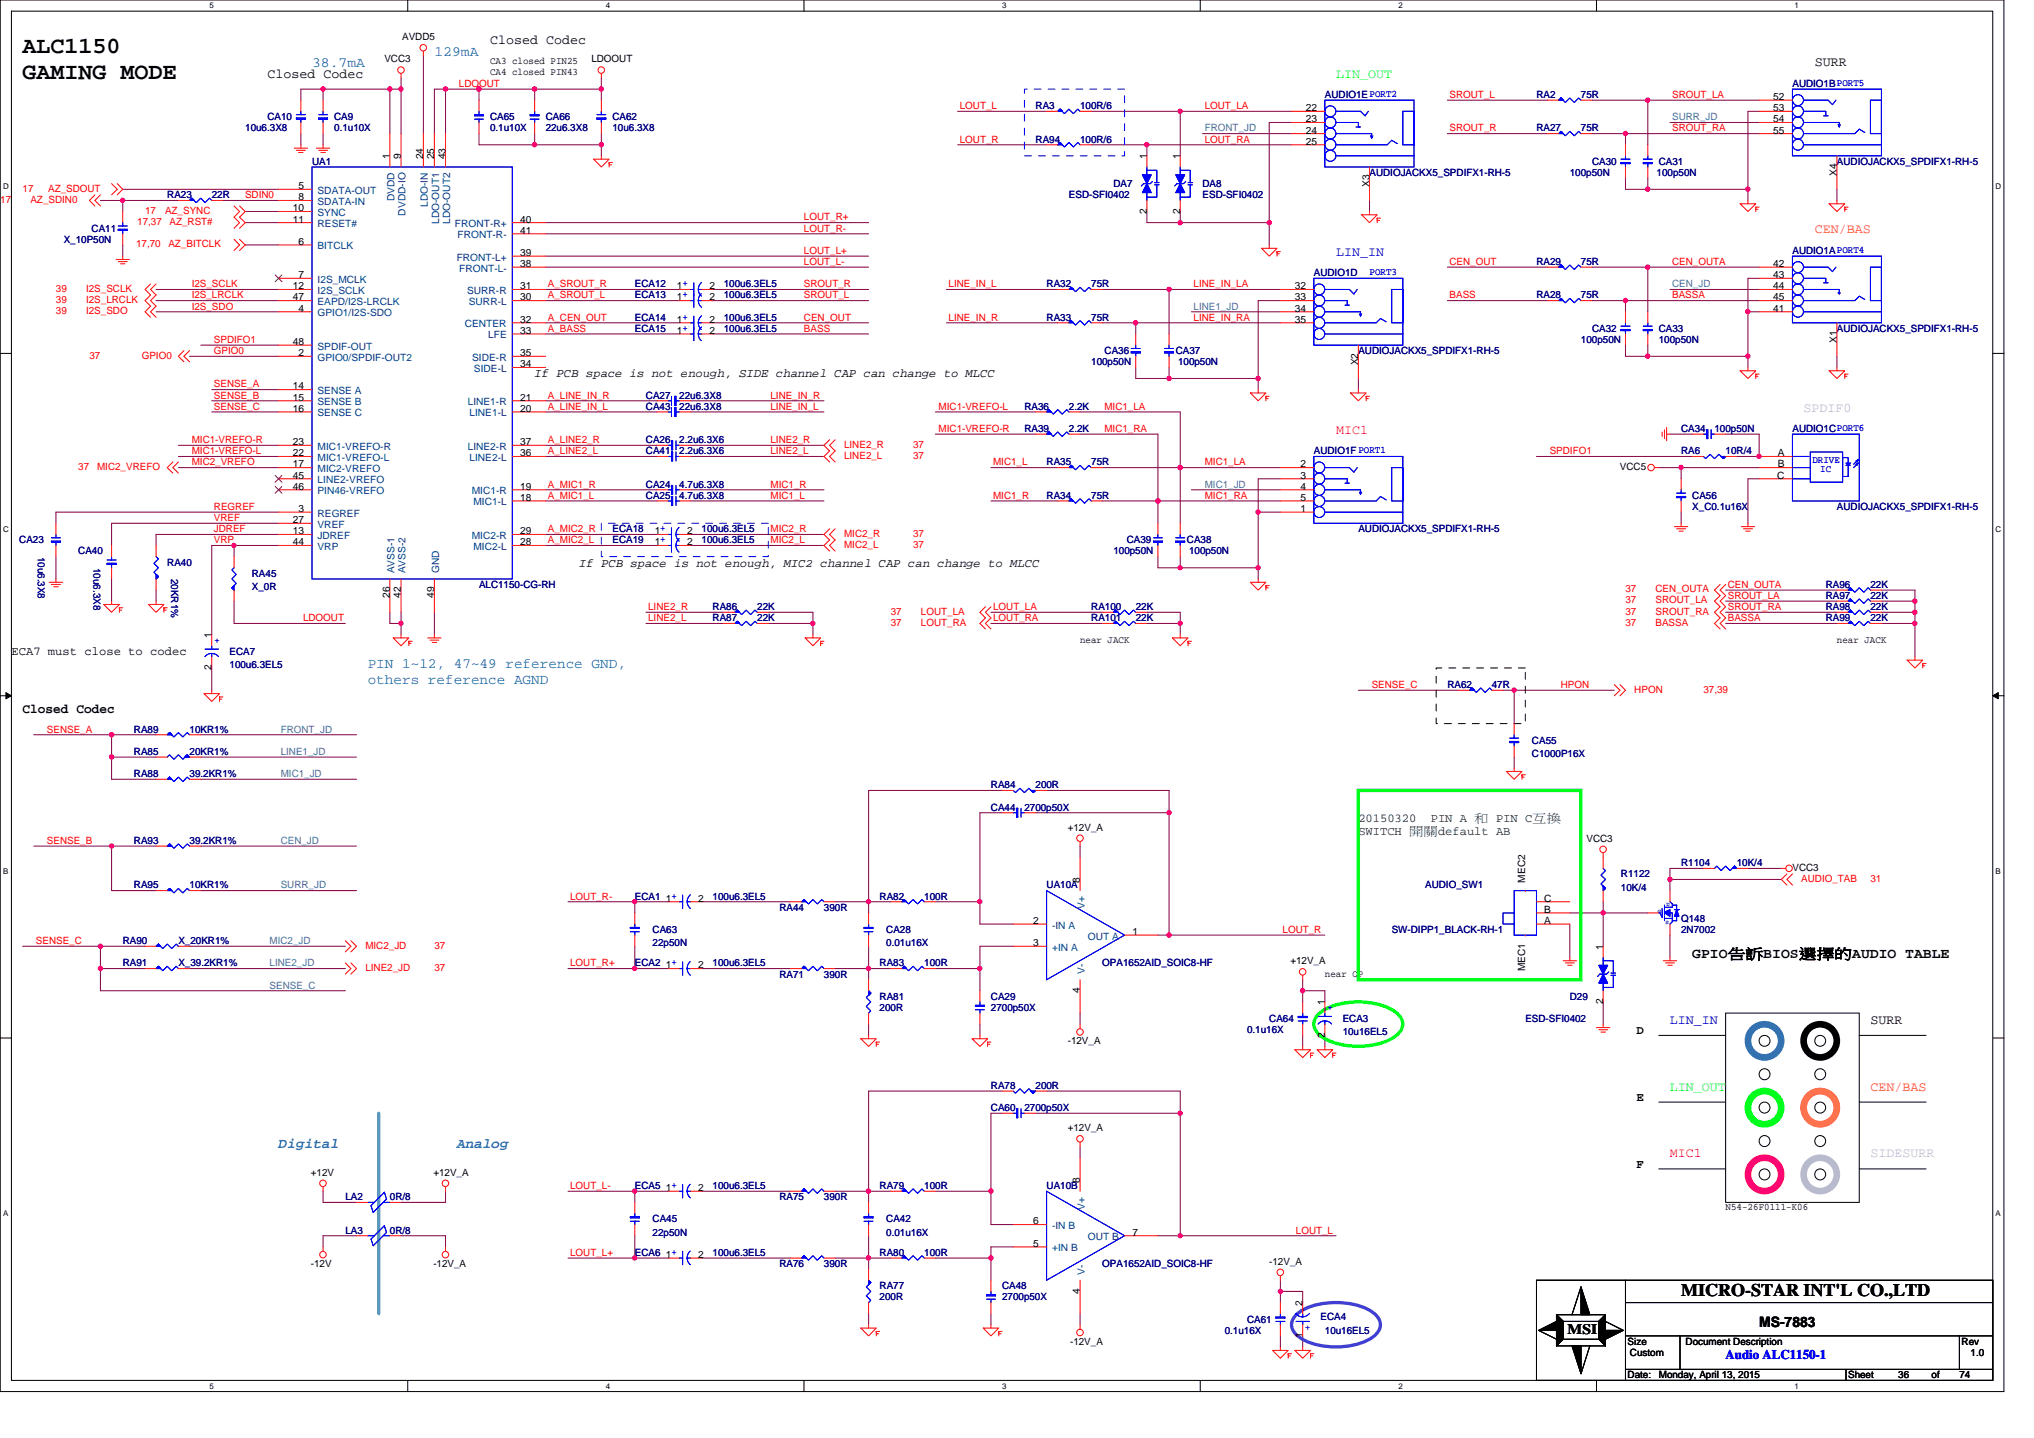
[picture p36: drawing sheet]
<svg xmlns="http://www.w3.org/2000/svg" width="297mm" height="210mm" viewBox="0 0 297 210" stroke-linecap="round" stroke-linejoin="round" font-family="sans-serif">
<defs><g id="words">
<g font-size="3.4">
<text x="3.3" y="7.7">ALC1150</text>
<text x="3.3" y="11.6">GAMING MODE</text>
</g>
<text font-size="2.6" x="245.5" y="189.3">MICRO-STAR INT'L CO.,LTD</text>
<g font-size="2.1" fill="#0080ff">
<text x="45.6" y="9.8">38.7mA</text>
<text x="63.4" y="8.2">129mA</text>
<text x="53.7" y="97.6">PIN 1~12, 47~49 reference GND,</text>
<text x="53.7" y="99.8">others reference AGND</text>
<text x="40.7" y="167.6">Digital</text>
<text x="66.7" y="167.6">Analog</text>
</g>
<g font-size="2.1">
<text x="247.1" y="139.9">GPIO告訴BIOS選擇的AUDIO TABLE</text>
<text x="228.9" y="194.9">MSI</text>
<text x="256.9" y="193.8">MS-7883</text>
</g>
<g font-size="1.9">
<text x="39" y="11.3">Closed Codec</text>
<text x="71.6" y="6.5">Closed Codec</text>
<text x="265" y="9.7">SURR</text>
<text x="3.3" y="104.1">Closed Codec</text>
<text x="273.2" y="149.5">SURR</text>
</g>
<g font-size="1.9" fill="#00ff40">
<text x="195.1" y="11.3">LIN_OUT</text>
<text x="243.9" y="159.3">LIN_OUT</text>
</g>
<g font-size="1.9" fill="#ff8000">
<text x="265" y="34.1">CEN/BAS</text>
<text x="273.2" y="159.3">CEN/BAS</text>
</g>
<g font-size="1.9" fill="#00f">
<text x="195.1" y="37.3">LIN_IN</text>
<text x="243.9" y="149.5">LIN_IN</text>
<text x="252" y="198.5">Audio ALC1150-1</text>
</g>
<g font-size="1.9" fill="#ff0080">
<text x="195.1" y="63.4">MIC1</text>
<text x="243.9" y="169">MIC1</text>
</g>
<g font-size="1.9" fill="#c0c0c0">
<text x="263.4" y="60.1">SPDIF0</text>
<text x="273.2" y="169">SIDESURR</text>
</g>
<g font-size="1.8">
<text x="78.1" y="55.1">If PCB space is not enough, SIDE channel CAP can change to MLCC</text>
<text x="84.6" y="82.7">If PCB space is not enough, MIC2 channel CAP can change to MLCC</text>
<text x="1.7" y="95.7">ECA7 must close to codec</text>
<text x="239" y="151">D</text>
<text x="239" y="160.8">E</text>
<text x="239" y="170.5">F</text>
</g>
<g font-size="1.8" fill="#008000">
<text x="198.4" y="120.1">20150320</text>
<text x="198.4" y="122">SWITCH 開關default AB</text>
<text x="209" y="120.1">PIN A 和 PIN C互換</text>
</g>
<g font-size="1.5">
<text x="58.7" y="5.9">AVDD5</text>
<text x="56.1" y="9.1">VCC3</text>
<text x="71.6" y="9.3">CA3 closed PIN25</text>
<text x="71.6" y="10.9">CA4 closed PIN43</text>
<text x="86.4" y="9.1">LDOOUT</text>
<text x="190.7" y="16.2">22</text>
<text x="190.7" y="17.9">23</text>
<text x="259" y="14.6">52</text>
<text x="259" y="16.2">53</text>
<text x="259" y="17.9">54</text>
<text x="56.9" y="23.2" transform="rotate(-90 56.9 23.2)">1</text>
<text x="58.5" y="23.2" transform="rotate(-90 58.5 23.2)">9</text>
<text x="61.8" y="23.2" transform="rotate(-90 61.8 23.2)">24</text>
<text x="63.4" y="23.2" transform="rotate(-90 63.4 23.2)">25</text>
<text x="65" y="23.2" transform="rotate(-90 65 23.2)">43</text>
<text x="167.5" y="23.2" transform="rotate(-90 167.5 23.2)">1</text>
<text x="172.3" y="23.2" transform="rotate(-90 172.3 23.2)">1</text>
<text x="190.7" y="19.5">24</text>
<text x="190.7" y="21.1">25</text>
<text x="259" y="19.5">55</text>
<text x="43.6" y="27.6">5</text>
<text x="43.6" y="29.3">8</text>
<text x="200" y="27.3" transform="rotate(-90 200 27.3)">X3</text>
<text x="268.2" y="25.7" transform="rotate(-90 268.2 25.7)">X4</text>
<text x="42.8" y="30.9">10</text>
<text x="42.8" y="32.5">11</text>
<text x="43.6" y="35.8">6</text>
<text x="76" y="32.5">40</text>
<text x="76" y="34.1">41</text>
<text x="167.5" y="31.2" transform="rotate(-90 167.5 31.2)">2</text>
<text x="172.3" y="31.2" transform="rotate(-90 172.3 31.2)">2</text>
<text x="43.6" y="40.6">7</text>
<text x="76" y="37.4">39</text>
<text x="76" y="39">38</text>
<text x="259" y="39">42</text>
<text x="259" y="40.6">43</text>
<text x="42.8" y="42.2">12</text>
<text x="42.8" y="43.9">47</text>
<text x="43.6" y="45.5">4</text>
<text x="76" y="47.1">32</text>
<text x="76" y="43.9">30</text>
<text x="76" y="42.2">31</text>
<text x="98.9" y="47.1">1</text>
<text x="98.9" y="43.9">1</text>
<text x="98.9" y="42.2">1</text>
<text x="103.6" y="47.1">2</text>
<text x="103.6" y="43.9">2</text>
<text x="103.6" y="42.2">2</text>
<text x="189.1" y="42.2">32</text>
<text x="189.1" y="43.9">33</text>
<text x="189.1" y="45.5">34</text>
<text x="189.1" y="47.1">35</text>
<text x="259" y="42.2">44</text>
<text x="259" y="43.9">45</text>
<text x="259" y="45.5">41</text>
<text x="42.8" y="50.4">48</text>
<text x="43.6" y="52">2</text>
<text x="76" y="53.6">34</text>
<text x="76" y="52">35</text>
<text x="76" y="48.7">33</text>
<text x="98.9" y="48.7">1</text>
<text x="103.6" y="48.7">2</text>
<text x="198.3" y="53.4" transform="rotate(-90 198.3 53.4)">X2</text>
<text x="268.2" y="50.1" transform="rotate(-90 268.2 50.1)">X1</text>
<text x="42.8" y="56.9">14</text>
<text x="42.8" y="58.5">15</text>
<text x="76" y="58.5">21</text>
<text x="42.8" y="60.1">16</text>
<text x="42.8" y="65">23</text>
<text x="76" y="60.1">20</text>
<text x="76" y="65">37</text>
<text x="42.8" y="68.3">17</text>
<text x="42.8" y="66.6">22</text>
<text x="42.8" y="71.5">46</text>
<text x="42.8" y="69.9">45</text>
<text x="76" y="71.5">19</text>
<text x="76" y="66.6">36</text>
<text x="189.9" y="68.3">2</text>
<text x="189.9" y="69.9">3</text>
<text x="189.9" y="71.5">4</text>
<text x="236.6" y="68.6">VCC5</text>
<text x="259.5" y="69.9">C</text>
<text x="259.6" y="66.6">A</text>
<text x="259.6" y="68.3">B</text>
<text x="42.8" y="76.4">27</text>
<text x="43.6" y="74.8">3</text>
<text x="76" y="73.1">18</text>
<text x="189.9" y="73.1">5</text>
<text x="189.9" y="74.8">1</text>
<text x="42.8" y="79.6">44</text>
<text x="42.8" y="78">13</text>
<text x="76" y="79.6">28</text>
<text x="76" y="78">29</text>
<text x="95.6" y="78">1</text>
<text x="95.6" y="79.6">1</text>
<text x="100.3" y="78">2</text>
<text x="100.3" y="79.6">2</text>
<text x="56.9" y="87.3" transform="rotate(-90 56.9 87.3)">26</text>
<text x="58.5" y="87.3" transform="rotate(-90 58.5 87.3)">42</text>
<text x="63.4" y="87.3" transform="rotate(-90 63.4 87.3)">49</text>
<text x="30.9" y="93.2" transform="rotate(-90 30.9 93.2)">1</text>
<text x="157.7" y="93.8">near JACK</text>
<text x="268.3" y="93.8">near JACK</text>
<text x="30.9" y="97.9" transform="rotate(-90 30.9 97.9)">2</text>
<text x="155.9" y="121.3">+12V_A</text>
<text x="231.7" y="122.9">VCC3</text>
<text x="97.2" y="131.7">1</text>
<text x="102" y="131.7">2</text>
<text x="157.7" y="128.9" transform="rotate(-90 157.7 128.9)">8</text>
<text x="222.7" y="128.9" transform="rotate(-90 222.7 128.9)">MEC2</text>
<text x="225.5" y="131.7">C</text>
<text x="261.8" y="127.1">VCC3</text>
<text x="150.9" y="134.9">2</text>
<text x="165.4" y="136.5">1</text>
<text x="225.5" y="134.9">A</text>
<text x="225.5" y="133.3">B</text>
<text x="97.2" y="141.4">1</text>
<text x="102" y="141.4">2</text>
<text x="150.9" y="138.2">3</text>
<text x="188.4" y="140.8">+12V_A</text>
<text x="193.5" y="142.6">near OP</text>
<text x="222.7" y="141.8" transform="rotate(-90 222.7 141.8)">MEC1</text>
<text x="234.1" y="138.7" transform="rotate(-90 234.1 138.7)">1</text>
<text x="157.7" y="145" transform="rotate(-90 157.7 145)">4</text>
<text x="193.5" y="146.8" transform="rotate(-90 193.5 146.8)">1</text>
<text x="234.1" y="146.6" transform="rotate(-90 234.1 146.6)">2</text>
<text x="155.9" y="152.5">-12V_A</text>
<text x="193.5" y="151.5" transform="rotate(-90 193.5 151.5)">2</text>
<text x="155.9" y="165.2">+12V_A</text>
<text x="45.4" y="171.7">+12V</text>
<text x="63.3" y="171.7">+12V_A</text>
<text x="97.2" y="173.9">1</text>
<text x="102" y="173.9">2</text>
<text x="157.7" y="172.8" transform="rotate(-90 157.7 172.8)">8</text>
<text x="150.9" y="178.8">6</text>
<text x="252" y="176.7">N54-26F0111-K06</text>
<text x="45.4" y="185">-12V</text>
<text x="63.3" y="185">-12V_A</text>
<text x="97.2" y="183.7">1</text>
<text x="102" y="183.7">2</text>
<text x="150.9" y="182.1">5</text>
<text x="165.4" y="180.4">7</text>
<text x="185.4" y="184.7">-12V_A</text>
<text x="157.7" y="188.9" transform="rotate(-90 157.7 188.9)">4</text>
<text x="190.2" y="190.7" transform="rotate(-90 190.2 190.7)">2</text>
<text x="156.3" y="196.4">-12V_A</text>
<text x="190.2" y="195.4" transform="rotate(-90 190.2 195.4)">1</text>
<text x="237.7" y="196.4">Size</text>
<text x="246.2" y="196.4">Document Description</text>
<text x="286.5" y="196.4">Rev</text>
<text x="237.7" y="201.3">Date:</text>
<text x="238" y="198">Custom</text>
<text x="242.2" y="201.3">Monday, April 13, 2015</text>
<text x="269.9" y="201.3">Sheet</text>
<text x="277.2" y="201.3">36</text>
<text x="282.1" y="201.3">of</text>
<text x="286.1" y="201.3">74</text>
<text x="287.8" y="198">1.0</text>
</g>
<g font-size="1.5" fill="#000080">
<text x="39" y="17.6">CA10</text>
<text x="48.8" y="17.6">CA9</text>
<text x="71.6" y="17.6">CA65</text>
<text x="79.7" y="17.6">CA66</text>
<text x="89.4" y="17.6">CA62</text>
<text x="151.2" y="15.9">RA3</text>
<text x="157.7" y="15.9">100R/6</text>
<text x="193.5" y="14.3">AUDIO1EPORT2</text>
<text x="224.4" y="14.3">RA2</text>
<text x="230.9" y="14.3">75R</text>
<text x="261.8" y="12.7">AUDIO1BPORT5</text>
<text x="35.8" y="19.2">10u6.3X8</text>
<text x="48.8" y="19.2">0.1u10X</text>
<text x="71.6" y="19.2">0.1u10X</text>
<text x="79.7" y="19.2">22u6.3X8</text>
<text x="89.4" y="19.2">10u6.3X8</text>
<text x="151.2" y="20.8">RA94</text>
<text x="157.7" y="20.8">100R/6</text>
<text x="224.4" y="19.2">RA27</text>
<text x="230.9" y="19.2">75R</text>
<text x="24.4" y="29">RA23</text>
<text x="30.9" y="29">22R</text>
<text x="45.6" y="24.1">UA1</text>
<text x="156.1" y="29">ESD-SFI0402</text>
<text x="162.6" y="27.3">DA7</text>
<text x="175.6" y="27.3">DA8</text>
<text x="175.6" y="29">ESD-SFI0402</text>
<text x="200" y="25.7">AUDIOJACKX5_SPDIFX1-RH-5</text>
<text x="229.3" y="25.7">100p50N</text>
<text x="232.5" y="24.1">CA30</text>
<text x="241.9" y="25.7">100p50N</text>
<text x="242.2" y="24.1">CA31</text>
<text x="268.3" y="24.1">AUDIOJACKX5_SPDIFX1-RH-5</text>
<text x="9.3" y="35.5">X_10P50N</text>
<text x="13.4" y="33.8">CA11</text>
<text x="92.7" y="42">ECA12</text>
<text x="105.7" y="42">100u6.3EL5</text>
<text x="152.8" y="42">RA32</text>
<text x="159.4" y="42">75R</text>
<text x="191.9" y="40.3">AUDIO1D</text>
<text x="224.4" y="38.7">RA29</text>
<text x="230.9" y="38.7">75R</text>
<text x="261.8" y="37.1">AUDIO1APORT4</text>
<text x="92.7" y="46.8">ECA14</text>
<text x="92.7" y="43.6">ECA13</text>
<text x="105.7" y="46.8">100u6.3EL5</text>
<text x="105.7" y="43.6">100u6.3EL5</text>
<text x="152.8" y="46.8">RA33</text>
<text x="159.4" y="46.8">75R</text>
<text x="224.4" y="43.6">RA28</text>
<text x="230.9" y="43.6">75R</text>
<text x="92.7" y="48.5">ECA15</text>
<text x="105.7" y="48.5">100u6.3EL5</text>
<text x="159.4" y="53.3">100p50N</text>
<text x="161.3" y="51.7">CA36</text>
<text x="171.7" y="51.7">CA37</text>
<text x="172" y="53.3">100p50N</text>
<text x="198.4" y="51.7">AUDIOJACKX5_SPDIFX1-RH-5</text>
<text x="230.9" y="50.1">100p50N</text>
<text x="232.5" y="48.5">CA32</text>
<text x="242.2" y="48.5">CA33</text>
<text x="242.2" y="50.1">100p50N</text>
<text x="268.3" y="48.5">AUDIOJACKX5_SPDIFX1-RH-5</text>
<text x="94.3" y="58.2">CA27</text>
<text x="94.3" y="59.8">CA43</text>
<text x="99.2" y="58.2">22u6.3X8</text>
<text x="99.2" y="59.8">22u6.3X8</text>
<text x="149.6" y="59.8">RA36</text>
<text x="156.1" y="59.8">2.2K</text>
<text x="94.3" y="64.7">CA26</text>
<text x="99.2" y="64.7">2.2u6.3X6</text>
<text x="149.6" y="63.1">RA39</text>
<text x="156.1" y="63.1">2.2K</text>
<text x="245.5" y="63.1">CA34</text>
<text x="250.4" y="63.1">100p50N</text>
<text x="261.8" y="63.1">AUDIO1CPORT6</text>
<text x="94.3" y="71.2">CA24</text>
<text x="94.3" y="66.3">CA41</text>
<text x="99.2" y="71.2">4.7u6.3X8</text>
<text x="99.2" y="66.3">2.2u6.3X6</text>
<text x="152.8" y="68">RA35</text>
<text x="159.4" y="68">75R</text>
<text x="191.9" y="66.3">AUDIO1F PORT1</text>
<text x="245.5" y="66.3">RA6</text>
<text x="252" y="66.3">10R/4</text>
<text x="89.4" y="77.7">ECA18</text>
<text x="94.3" y="72.8">CA25</text>
<text x="99.2" y="72.8">4.7u6.3X8</text>
<text x="102.5" y="77.7">100u6.3EL5</text>
<text x="152.8" y="72.8">RA34</text>
<text x="159.4" y="72.8">75R</text>
<text x="198.4" y="77.7">AUDIOJACKX5_SPDIFX1-RH-5</text>
<text x="247.1" y="72.8">CA56</text>
<text x="247.1" y="74.5">X_C0.1u16X</text>
<text x="268.3" y="74.5">AUDIOJACKX5_SPDIFX1-RH-5</text>
<text x="2.8" y="79.4">CA23</text>
<text x="5.5" y="81.3" transform="rotate(90 5.5 81.3)">10u6.3X8</text>
<text x="11.4" y="81">CA40</text>
<text x="13.6" y="82.9" transform="rotate(90 13.6 82.9)">10u6.3X8</text>
<text x="24.4" y="82.6">RA40</text>
<text x="89.4" y="79.4">ECA19</text>
<text x="102.5" y="79.4">100u6.3EL5</text>
<text x="162.6" y="81">100p50N</text>
<text x="164.5" y="79.4">CA39</text>
<text x="173.3" y="79.4">CA38</text>
<text x="173.6" y="81">100p50N</text>
<text x="25" y="84.5" transform="rotate(90 25 84.5)">20KR1%</text>
<text x="36.8" y="84.2">RA45</text>
<text x="36.8" y="86.2">X_0R</text>
<text x="70" y="85.9">ALC1150-CG-RH</text>
<text x="104.1" y="89.1">RA86</text>
<text x="110.6" y="89.1">22K</text>
<text x="159.4" y="89.1">RA100</text>
<text x="165.9" y="89.1">22K</text>
<text x="266.6" y="85.9">RA96</text>
<text x="266.6" y="87.5">RA97</text>
<text x="266.6" y="89.1">RA98</text>
<text x="273.2" y="85.9">22K</text>
<text x="273.2" y="87.5">22K</text>
<text x="273.2" y="89.1">22K</text>
<text x="33.5" y="95.6">ECA7</text>
<text x="104.1" y="90.7">RA87</text>
<text x="110.6" y="90.7">22K</text>
<text x="159.4" y="90.7">RA101</text>
<text x="165.9" y="90.7">22K</text>
<text x="266.6" y="90.7">RA99</text>
<text x="273.2" y="90.7">22K</text>
<text x="33.5" y="97.6">100u6.3EL5</text>
<text x="211.4" y="100.5">RA62</text>
<text x="217.9" y="100.5">47R</text>
<text x="19.6" y="107">RA89</text>
<text x="27.7" y="107">10KR1%</text>
<text x="19.6" y="110.2">RA85</text>
<text x="19.6" y="113.5">RA88</text>
<text x="27.7" y="110.2">20KR1%</text>
<text x="27.7" y="113.5">39.2KR1%</text>
<text x="223.7" y="108.6">CA55</text>
<text x="223.7" y="110.6">C1000P16X</text>
<text x="144.7" y="115.1">RA84</text>
<text x="144.7" y="118.4">CA44</text>
<text x="149.6" y="118.4">2700p50X</text>
<text x="151.2" y="115.1">200R</text>
<text x="19.6" y="123.2">RA93</text>
<text x="27.7" y="123.2">39.2KR1%</text>
<text x="19.6" y="129.7">RA95</text>
<text x="27.7" y="129.7">10KR1%</text>
<text x="92.7" y="131.4">ECA1</text>
<text x="104.1" y="131.4">100u6.3EL5</text>
<text x="128.5" y="131.4">RA82</text>
<text x="135" y="131.4">100R</text>
<text x="152.8" y="129.7">UA10A</text>
<text x="208.1" y="129.7">AUDIO_SW1</text>
<text x="236.7" y="128.1">R1122</text>
<text x="236.7" y="130.1">10K/4</text>
<text x="245.5" y="126.5">R1104</text>
<text x="253.6" y="126.5">10K/4</text>
<text x="17.9" y="137.9">RA90</text>
<text x="26.1" y="137.9">X_20KR1%</text>
<text x="95.3" y="136.2">CA63</text>
<text x="113.8" y="133">RA44</text>
<text x="120.3" y="133">390R</text>
<text x="129.4" y="136.2">CA28</text>
<text x="203.2" y="136.3">SW-DIPP1_BLACK-RH-1</text>
<text x="245.5" y="134.6">Q148</text>
<text x="245.5" y="136.2">2N7002</text>
<text x="17.9" y="141.1">RA91</text>
<text x="26.1" y="141.1">X_39.2KR1%</text>
<text x="92.7" y="141.1">ECA2</text>
<text x="95.3" y="138.2">22p50N</text>
<text x="104.1" y="141.1">100u6.3EL5</text>
<text x="113.8" y="142.7">RA71</text>
<text x="120.3" y="142.7">390R</text>
<text x="128.5" y="141.1">RA83</text>
<text x="129.4" y="138.2">0.01u16X</text>
<text x="135" y="141.1">100R</text>
<text x="161" y="141.1">OPA1652AID_SOIC8-HF</text>
<text x="128.5" y="146">RA81</text>
<text x="128.5" y="147.6">200R</text>
<text x="144.7" y="146">CA29</text>
<text x="144.7" y="147.6">2700p50X</text>
<text x="185.4" y="149.2">CA64</text>
<text x="196.1" y="149.2">ECA3</text>
<text x="222.8" y="149.2">ESD-SFI0402</text>
<text x="229.3" y="146">D29</text>
<text x="182.1" y="150.9">0.1u16X</text>
<text x="196.1" y="151.2">10u16EL5</text>
<text x="144.7" y="159">RA78</text>
<text x="151.2" y="159">200R</text>
<text x="144.7" y="162.2">CA60</text>
<text x="149.6" y="162.2">2700p50X</text>
<text x="92.7" y="173.6">ECA5</text>
<text x="104.1" y="173.6">100u6.3EL5</text>
<text x="128.5" y="173.6">RA79</text>
<text x="135" y="173.6">100R</text>
<text x="152.8" y="173.6">UA10B</text>
<text x="50.4" y="175.3">LA2</text>
<text x="56.9" y="175.3">0R/8</text>
<text x="95.3" y="178.5">CA45</text>
<text x="113.8" y="175.3">RA75</text>
<text x="120.3" y="175.3">390R</text>
<text x="129.4" y="178.5">CA42</text>
<text x="50.4" y="180.1">LA3</text>
<text x="56.9" y="180.1">0R/8</text>
<text x="92.7" y="183.4">ECA6</text>
<text x="95.3" y="180.5">22p50N</text>
<text x="104.1" y="183.4">100u6.3EL5</text>
<text x="113.8" y="185">RA76</text>
<text x="120.3" y="185">390R</text>
<text x="128.5" y="183.4">RA80</text>
<text x="129.4" y="180.5">0.01u16X</text>
<text x="135" y="183.4">100R</text>
<text x="161" y="185">OPA1652AID_SOIC8-HF</text>
<text x="128.5" y="188.3">RA77</text>
<text x="128.5" y="189.9">200R</text>
<text x="146.3" y="188.3">CA48</text>
<text x="146.3" y="189.9">2700p50X</text>
<text x="178.9" y="194.8">0.1u16X</text>
<text x="182.1" y="193.1">CA61</text>
<text x="192.8" y="192.8">ECA4</text>
<text x="193.5" y="194.8">10u16EL5</text>
</g>
<g font-size="1.5" fill="#f00">
<text x="67" y="12.7">LDOOUT</text>
<text x="140.2" y="15.9">LOUT_L</text>
<text x="175.9" y="15.9">LOUT_LA</text>
<text x="211.7" y="14.3">SROUT_L</text>
<text x="244.2" y="14.3">SROUT_LA</text>
<text x="140.2" y="20.8">LOUT_R</text>
<text x="175.9" y="20.8">LOUT_RA</text>
<text x="211.7" y="19.2">SROUT_R</text>
<text x="244.2" y="19.2">SROUT_RA</text>
<text x="0" y="29.6">17</text>
<text x="3.3" y="28">17</text>
<text x="4.4" y="29.6">AZ_SDIN0</text>
<text x="7" y="28">AZ_SDOUT</text>
<text x="35.8" y="29">SDIN0</text>
<text x="20" y="32.9">17,37</text>
<text x="21.2" y="31.2">17</text>
<text x="24.1" y="31.2">AZ_SYNC</text>
<text x="24.8" y="32.9">AZ_RST#</text>
<text x="117.4" y="32.2">LOUT_R+</text>
<text x="117.4" y="33.8">LOUT_R-</text>
<text x="19.9" y="36.1">17,70</text>
<text x="24.6" y="36.1">AZ_BITCLK</text>
<text x="28" y="42">I2S_SCLK</text>
<text x="80" y="42">A_SROUT_R</text>
<text x="117.4" y="37.1">LOUT_L+</text>
<text x="117.4" y="38.7">LOUT_L-</text>
<text x="117.4" y="42">SROUT_R</text>
<text x="138.5" y="42">LINE_IN_L</text>
<text x="174.3" y="42">LINE_IN_LA</text>
<text x="211.7" y="38.7">CEN_OUT</text>
<text x="244.2" y="38.7">CEN_OUTA</text>
<text x="8.2" y="42.6">39</text>
<text x="8.2" y="44.2">39</text>
<text x="8.2" y="45.9">39</text>
<text x="12.6" y="42.6">I2S_SCLK</text>
<text x="12.6" y="44.2">I2S_LRCLK</text>
<text x="12.6" y="45.9">I2S_SDO</text>
<text x="28" y="45.2">I2S_SDO</text>
<text x="28" y="43.6">I2S_LRCLK</text>
<text x="80" y="46.8">A_CEN_OUT</text>
<text x="80" y="43.6">A_SROUT_L</text>
<text x="117.4" y="46.8">CEN_OUT</text>
<text x="117.4" y="43.6">SROUT_L</text>
<text x="138.5" y="46.8">LINE_IN_R</text>
<text x="174.3" y="46.8">LINE_IN_RA</text>
<text x="211.7" y="43.6">BASS</text>
<text x="244.2" y="43.6">BASSA</text>
<text x="13.1" y="52.4">37</text>
<text x="20.7" y="52.4">GPIO0</text>
<text x="31.2" y="50.1">SPDIFO1</text>
<text x="31.2" y="51.7">GPIO0</text>
<text x="80" y="48.5">A_BASS</text>
<text x="117.4" y="48.5">BASS</text>
<text x="31.2" y="58.2">SENSE_B</text>
<text x="31.2" y="56.6">SENSE_A</text>
<text x="31.2" y="59.8">SENSE_C</text>
<text x="80" y="59.8">A_LINE_IN_L</text>
<text x="80" y="58.2">A_LINE_IN_R</text>
<text x="112.5" y="59.8">LINE_IN_L</text>
<text x="112.5" y="58.2">LINE_IN_R</text>
<text x="137.1" y="59.8">MIC1-VREFO-L</text>
<text x="161.3" y="59.8">MIC1_LA</text>
<text x="28" y="64.7">MIC1-VREFO-R</text>
<text x="80" y="64.7">A_LINE2_R</text>
<text x="112.5" y="64.7">LINE2_R</text>
<text x="123.3" y="65.4">LINE2_R</text>
<text x="133.3" y="65.4">37</text>
<text x="137.1" y="63.1">MIC1-VREFO-R</text>
<text x="161.3" y="63.1">MIC1_RA</text>
<text x="11.4" y="68.6">37</text>
<text x="14.2" y="68.6">MIC2_VREFO</text>
<text x="28" y="68">MIC2_VREFO</text>
<text x="28" y="66.3">MIC1-VREFO-L</text>
<text x="80" y="66.3">A_LINE2_L</text>
<text x="80" y="71.2">A_MIC1_R</text>
<text x="112.5" y="71.2">MIC1_R</text>
<text x="112.5" y="66.3">LINE2_L</text>
<text x="123.3" y="67">LINE2_L</text>
<text x="133.3" y="67">37</text>
<text x="145" y="68">MIC1_L</text>
<text x="175.9" y="68">MIC1_LA</text>
<text x="226.3" y="66.3">SPDIFO1</text>
<text x="31.2" y="74.5">REGREF</text>
<text x="31.2" y="76.1">VREF</text>
<text x="31.2" y="77.7">JDREF</text>
<text x="80" y="72.8">A_MIC1_L</text>
<text x="80" y="77.7">A_MIC2_R</text>
<text x="112.5" y="72.8">MIC1_L</text>
<text x="112.5" y="77.7">MIC2_R</text>
<text x="145" y="72.8">MIC1_R</text>
<text x="175.9" y="72.8">MIC1_RA</text>
<text x="31.2" y="79.3">VRP</text>
<text x="80" y="79.3">A_MIC2_L</text>
<text x="112.5" y="79.3">MIC2_L</text>
<text x="123.3" y="78.4">MIC2_R</text>
<text x="123.3" y="80">MIC2_L</text>
<text x="133.3" y="78.4">37</text>
<text x="133.3" y="80">37</text>
<text x="94.7" y="89.1">LINE2_R</text>
<text x="130.1" y="89.7">37</text>
<text x="134.5" y="89.7">LOUT_LA</text>
<text x="145" y="89.1">LOUT_LA</text>
<text x="237.4" y="86.5">37</text>
<text x="237.4" y="88.1">37</text>
<text x="237.4" y="89.7">37</text>
<text x="241.8" y="86.5">CEN_OUTA</text>
<text x="241.8" y="88.1">SROUT_LA</text>
<text x="241.8" y="89.7">SROUT_RA</text>
<text x="252.3" y="89.1">SROUT_RA</text>
<text x="252.3" y="85.9">CEN_OUTA</text>
<text x="252.3" y="87.5">SROUT_LA</text>
<text x="44.3" y="90.7">LDOOUT</text>
<text x="94.7" y="90.7">LINE2_L</text>
<text x="130.1" y="91.4">37</text>
<text x="134.5" y="91.4">LOUT_RA</text>
<text x="145" y="90.7">LOUT_RA</text>
<text x="237.4" y="91.4">37</text>
<text x="241.8" y="91.4">BASSA</text>
<text x="252.3" y="90.7">BASSA</text>
<text x="200.3" y="100.5">SENSE_C</text>
<text x="227.9" y="100.5">HPON</text>
<text x="238.7" y="101.1">HPON</text>
<text x="248.8" y="101.1">37,39</text>
<text x="6.9" y="107">SENSE_A</text>
<text x="6.9" y="123.2">SENSE_B</text>
<text x="83.3" y="131.4">LOUT_R-</text>
<text x="263.1" y="128.8">AUDIO_TAB</text>
<text x="273.2" y="128.8">31</text>
<text x="5.2" y="137.9">SENSE_C</text>
<text x="187.3" y="136.2">LOUT_R</text>
<text x="53.4" y="138.5">MIC2_JD</text>
<text x="53.4" y="141.8">LINE2_JD</text>
<text x="63.4" y="138.5">37</text>
<text x="63.4" y="141.8">37</text>
<text x="83.3" y="141.1">LOUT_R+</text>
<text x="83.3" y="173.6">LOUT_L-</text>
<text x="83.3" y="183.4">LOUT_L+</text>
<text x="189.2" y="180.1">LOUT_L</text>
</g>
<g font-size="1.5" fill="#408080">
<text x="244.2" y="17.6">SURR_JD</text>
<text x="175.9" y="19.2">FRONT_JD</text>
<text x="244.2" y="42">CEN_JD</text>
<text x="174.3" y="45.2">LINE1_JD</text>
<text x="175.9" y="71.2">MIC1_JD</text>
<text x="41" y="107">FRONT_JD</text>
<text x="41" y="113.5">MIC1_JD</text>
<text x="41" y="110.2">LINE1_JD</text>
<text x="41" y="123.2">CEN_JD</text>
<text x="41" y="129.7">SURR_JD</text>
<text x="39.4" y="137.9">MIC2_JD</text>
<text x="39.4" y="141.1">LINE2_JD</text>
<text x="39.4" y="144.4">SENSE_C</text>
</g>
<g font-size="1.5" fill="#004080">
<text x="46.4" y="28.3">SDATA-OUT</text>
<text x="46.4" y="29.9">SDATA-IN</text>
<text x="57.6" y="29.4" transform="rotate(-90 57.6 29.4)">DVDD</text>
<text x="46.4" y="31.5">SYNC</text>
<text x="46.4" y="33.2">RESET#</text>
<text x="59.2" y="31.5" transform="rotate(-90 59.2 31.5)">DVDD-IO</text>
<text x="62.5" y="30.2" transform="rotate(-90 62.5 30.2)">LDO-IN</text>
<text x="64.1" y="32.7" transform="rotate(-90 64.1 32.7)">LDO-OUT1</text>
<text x="65.7" y="32.7" transform="rotate(-90 65.7 32.7)">LDO-OUT2</text>
<text x="66.4" y="33.2">FRONT-R+</text>
<text x="66.8" y="34.8">FRONT-R-</text>
<text x="46.4" y="36.4">BITCLK</text>
<text x="46.4" y="41.3">I2S_MCLK</text>
<text x="66.7" y="38.1">FRONT-L+</text>
<text x="67.1" y="39.7">FRONT-L-</text>
<text x="46.4" y="42.9">I2S_SCLK</text>
<text x="46.4" y="44.6">EAPD/I2S-LRCLK</text>
<text x="46.4" y="46.2">GPIO1/I2S-SDO</text>
<text x="67.9" y="47.8">CENTER</text>
<text x="68.2" y="42.9">SURR-R</text>
<text x="68.5" y="44.6">SURR-L</text>
<text x="46.4" y="52.7">GPIO0/SPDIF-OUT2</text>
<text x="46.4" y="51.1">SPDIF-OUT</text>
<text x="69" y="52.7">SIDE-R</text>
<text x="71.3" y="49.4">LFE</text>
<text x="46.4" y="57.6">SENSE A</text>
<text x="46.4" y="59.2">SENSE B</text>
<text x="68.3" y="59.2">LINE1-R</text>
<text x="69.2" y="54.3">SIDE-L</text>
<text x="46.4" y="60.8">SENSE C</text>
<text x="46.4" y="65.7">MIC1-VREFO-R</text>
<text x="68.3" y="65.7">LINE2-R</text>
<text x="68.6" y="60.8">LINE1-L</text>
<text x="46.4" y="68.9">MIC2-VREFO</text>
<text x="46.4" y="67.3">MIC1-VREFO-L</text>
<text x="46.4" y="70.6">LINE2-VREFO</text>
<text x="68.6" y="67.3">LINE2-L</text>
<text x="46.4" y="75.4">REGREF</text>
<text x="46.4" y="72.2">PIN46-VREFO</text>
<text x="46.4" y="77.1">VREF</text>
<text x="68.9" y="72.2">MIC1-R</text>
<text x="69.1" y="73.8">MIC1-L</text>
<text x="46.4" y="80.3">VRP</text>
<text x="46.4" y="78.7">JDREF</text>
<text x="57.6" y="83.7" transform="rotate(-90 57.6 83.7)">AVSS-1</text>
<text x="59.2" y="83.7" transform="rotate(-90 59.2 83.7)">AVSS-2</text>
<text x="64.1" y="83.7" transform="rotate(-90 64.1 83.7)">GND</text>
<text x="68.9" y="78.7">MIC2-R</text>
<text x="69.1" y="80.3">MIC2-L</text>
<text x="153.6" y="135.6">-IN A</text>
<text x="158.4" y="132.7" transform="rotate(-90 158.4 132.7)">V+</text>
<text x="158.9" y="137.2">OUT A</text>
<text x="153.6" y="138.8">+IN A</text>
<text x="158.4" y="142.3" transform="rotate(-90 158.4 142.3)">V-</text>
<text x="153.6" y="179.5">-IN B</text>
<text x="158.4" y="176.6" transform="rotate(-90 158.4 176.6)">V+</text>
<text x="153.6" y="182.7">+IN B</text>
<text x="158.9" y="181.1">OUT B</text>
<text x="158.4" y="186.1" transform="rotate(-90 158.4 186.1)">V-</text>
</g>
<g font-size="1.5" fill="#00f">
<text x="99.7" y="41.8">+</text>
<text x="200" y="40.2">PORT3</text>
<text x="99.7" y="46.7">+</text>
<text x="99.7" y="43.4">+</text>
<text x="99.7" y="48.3">+</text>
<text x="264.7" y="67.6">DRIVE</text>
<text x="265.8" y="69">IC</text>
<text x="96.4" y="77.6">+</text>
<text x="96.4" y="79.2">+</text>
<text x="31.3" y="93.2" transform="rotate(90 31.3 93.2)">+</text>
<text x="98.1" y="131.2">+</text>
<text x="98.1" y="141">+</text>
<text x="193.9" y="146.8" transform="rotate(90 193.9 146.8)">+</text>
<text x="98.1" y="173.5">+</text>
<text x="98.1" y="183.2">+</text>
<text x="190.6" y="193.4" transform="rotate(90 190.6 193.4)">+</text>
</g>
<g font-size="1.2">
<text x="30.6" y="1.2">5</text>
<text x="88.5" y="1.2">4</text>
<text x="146.3" y="1.2">3</text>
<text x="204.2" y="1.2">2</text>
<text x="262.1" y="1.2">1</text>
<text x=".5" y="27.6">D</text>
<text x="291.4" y="27.6">D</text>
<text x=".5" y="77.6">C</text>
<text x="291.4" y="77.6">C</text>
<text x=".5" y="127.6">B</text>
<text x="291.4" y="127.6">B</text>
<text x=".5" y="177.6">A</text>
<text x="291.4" y="177.6">A</text>
<text x="30.6" y="202.8">5</text>
<text x="88.5" y="202.8">4</text>
<text x="146.3" y="202.8">3</text>
<text x="204.2" y="202.8">2</text>
<text x="262.1" y="202.8">1</text>
</g>
<g font-size=".8" fill="#00f">
<text x="242.1" y="133.3">G</text>
<text x="243.2" y="134.9">S</text>
<text x="243.4" y="132.3">D</text>
</g>
</g></defs>
<path d="M0 0h292.6v203.2h-292.6zM1.7 1.6h289.3v200h-289.3z" fill="none" stroke="#000" stroke-width=".15"/>
<g fill="#fff">
<path d="M30.6 .2h.6v1.3h-.6z"/>
<path d="M30.6 201.8h.6v1.3h-.6z"/>
</g>
<path d="M59.5 0v1.6M59.5 201.6v1.6" fill="none" stroke="#000" stroke-width=".15"/>
<g fill="#fff">
<path d="M88.5 .2h.6v1.3h-.6z"/>
<path d="M88.5 201.8h.6v1.3h-.6z"/>
</g>
<path d="M117.4 0v1.6M117.4 201.6v1.6" fill="none" stroke="#000" stroke-width=".15"/>
<g fill="#fff">
<path d="M146.3 .2h.7v1.3h-.7z"/>
<path d="M146.3 201.8h.7v1.3h-.7z"/>
</g>
<path d="M175.3 0v1.6M175.3 201.6v1.6" fill="none" stroke="#000" stroke-width=".15"/>
<g fill="#fff">
<path d="M204.2 .2h.6v1.3h-.6z"/>
<path d="M204.2 201.8h.6v1.3h-.6z"/>
</g>
<path d="M233.1 0v1.6M233.1 201.6v1.6" fill="none" stroke="#000" stroke-width=".15"/>
<g fill="#fff">
<path d="M262.1 .2h.6v1.3h-.6z"/>
<path d="M262.1 201.8h.6v1.3h-.6z"/>
<path d="M.5 26.6h.8v1.3h-.8z"/>
<path d="M291.4 26.6h.9v1.3h-.9z"/>
<path d="M.5 76.6h.8v1.3h-.8z"/>
<path d="M291.4 76.6h.9v1.3h-.9z"/>
</g>
<path d="M0 51.6h1.7M291 51.6h1.6" fill="none" stroke="#000" stroke-width=".15"/>
<g fill="#fff">
<path d="M.5 126.6h.7v1.3h-.7z"/>
<path d="M291.4 126.6h.8v1.3h-.8z"/>
</g>
<path d="M0 101.6h1.7M291 101.6h1.6" fill="none" stroke="#000" stroke-width=".15"/>
<path d="M.9 101.1l.8 .5-.8 .4zM291 101.6l.8-.5v.9z" fill="#000" stroke="#000" stroke-width=".15"/>
<g fill="#fff">
<path d="M.5 176.6h.7v1.2h-.7z"/>
<path d="M291.4 176.6h.8v1.2h-.8z"/>
</g>
<g fill="none" stroke="#000" stroke-width=".15">
<path d="M0 151.6h1.7M242.2 151.2h9.8M252 147.9h19.5v27.7h-19.5zM271.5 151.2h9.8M291 151.6h1.6M242.2 170.7h9.8M242.2 160.9h9.8M271.5 170.7h9.8M271.5 160.9h9.8M224.4 186.9h66.6v14.7h-66.6zM224.7 194.3l2.6 1.3M227.3 192h7.2v4.5h-7.2z"/>
<path d="M227.3 192l1 1M228.3 193h5.2v2.6h-5.2zM228.3 195.6l-1 .9M230.9 187.9l-1.3 4.1M232.2 196.5l-1.3 4.1M233.5 195.6l1 .9M234.5 193l2.6 1.3M234.5 192l-1 1M237.4 190.2h53.6M237.4 186.9v14.7M237.4 200h53.6M237.4 195.1h53.6"/>
<path d="M245.3 195.1v4.9M269.6 200v1.6M286.1 195.1v4.9"/>
<circle cx="257.7" cy="156.9" r=".8"/>
<circle cx="257.7" cy="152" r=".8"/>
<circle cx="265.8" cy="156.9" r=".8"/>
<circle cx="265.8" cy="152" r=".8"/>
<circle cx="257.7" cy="166.6" r=".8"/>
<circle cx="257.7" cy="171.5" r=".8"/>
<circle cx="257.7" cy="161.7" r=".8"/>
<circle cx="265.8" cy="166.6" r=".8"/>
<circle cx="265.8" cy="161.7" r=".8"/>
<circle cx="265.8" cy="171.5" r=".8"/>
</g>
<g fill="none" stroke="#800040" stroke-width=".15">
<path d="M43.9 19.5v1.6M47.2 13h-3.3v1.6M47.2 19.5v1.6M47.2 13v1.6M47.2 13h9.7M56.9 13h1.7M56.9 13v6.5M58.6 11.4v1.6M58.6 13v6.5M61.8 8.1v11.4M65.1 13v6.5M65.1 13h-1.7v6.5"/>
<path d="M65.1 13h4.9M70 13h8.1M70 19.5v1.6h8.1M70 13v1.6M78.1 19.5v1.6M78.1 13v1.6M78.1 13h9.7M87.8 13v1.6M87.8 11.4v1.6M87.8 19.5v1.6M139.8 16.3h13M159.4 16.3h13"/>
<path d="M172.4 16.3v6.5M172.4 16.3h16.2M175.6 19.5h13M188.6 17.9h-3.2v14.6M211.4 19.5h14.6M211.4 14.6h14.6M232.5 14.6h8.1M232.5 19.5h4.9M237.4 19.5v1.6M237.4 19.5h19.5M240.6 14.6v6.5M240.6 14.6h16.3"/>
<path d="M243.9 17.9h13M256.9 16.3h-1.6v11.3M14.7 29.3h3.2M17.9 29.3h8.2M17.9 29.3v1.6M17.9 35.8v1.6M17.9 27.6h22.8M32.6 29.3h8.1M35.8 32.5h4.9M35.8 35.8h4.9M35.8 30.9h4.9M78.1 21.1h9.7"/>
<path d="M79.7 37.4h47.1M79.7 39h47.1M79.7 32.5h47.1M79.7 34.1h47.1M87.8 21.1v1.7M139.8 21.1h13M159.4 21.1h8.1M167.5 30.9v1.6h4.9M167.5 21.1v1.7M167.5 21.1h21.1M172.4 30.9v1.6M172.4 32.5h13"/>
<path d="M185.4 32.5v3.3M200 29.3v1.6M211.4 39h14.6M232.5 39h8.1M237.4 26v1.6h3.2M240.6 39v6.5M240.6 26v1.6M240.6 39h16.3M240.6 27.6h14.7M255.3 27.6v1.7M268.3 27.6v1.7M22.8 42.3h17.9"/>
<path d="M22.8 45.5h17.9M22.8 43.9h17.9M27.7 52h13M29.3 50.4h11.4M30.9 58.5h9.8M30.9 56.9h9.8M79.7 58.5h16.2M79.7 48.8h19.5M79.7 47.1h19.5M79.7 43.9h19.5M79.7 42.3h19.5M100.8 58.5h19.5"/>
<path d="M104.1 47.1h22.7M104.1 48.8h22.7M104.1 42.3h22.7M104.1 43.9h22.7M138.2 42.3h16.3M138.2 47.1h16.3M161 42.3h9.7M161 47.1h4.9M165.9 53.7v1.6h4.8M165.9 47.1v1.7M165.9 47.1h21.1M170.7 53.7v1.6"/>
<path d="M170.7 42.3v6.5M170.7 42.3h16.3M170.7 55.3h13M174 45.5h13M183.7 55.3v1.6M187 43.9h-3.3v11.4M198.4 55.3v1.6M211.4 43.9h14.6M232.5 43.9h4.9M237.4 50.4v1.6h3.2M237.4 43.9v1.6M237.4 43.9h19.5"/>
<path d="M240.6 52h14.7M240.6 50.4v1.6M243.9 42.3h13M255.3 45.5h1.6M255.3 45.5v6.5M255.3 52v1.7M256.9 40.6h-1.6v4.9M268.3 52v1.7M26.1 68.3h14.6M26.1 65h14.6M26.1 66.7h14.6M30.9 60.2h9.8"/>
<path d="M34.2 79.7h-3.3v13M34.2 79.7h6.5M34.2 79.7v1.6M40.7 74.8h-32.5v1.6M40.7 78h-17.9v1.7M40.7 76.4h-24.4v3.3M79.7 66.7h16.2M79.7 60.2h16.2M79.7 65h16.2M79.7 71.5h16.2M79.7 73.2h16.2M79.7 79.7h16.2"/>
<path d="M79.7 78h16.2M100.8 60.2h19.5M100.8 65h19.5M100.8 73.2h19.5M100.8 78h19.5M100.8 79.7h19.5M100.8 71.5h19.5M100.8 66.7h19.5M136.6 60.2h14.6M136.6 63.4h14.6M144.7 68.3h9.8M144.7 73.2h9.8"/>
<path d="M157.7 60.2h14.7v8.1M157.7 63.4h11.4v9.8M161 68.3h11.4M161 73.2h8.1M169.1 73.2v3.2M169.1 73.2h17.9M172.4 68.3v8.1M172.4 68.3h14.6M174 71.5h13M183.7 74.8h3.3M183.7 74.8v8.1M187 69.9h-3.3v4.9"/>
<path d="M224.4 66.7h22.7M242.2 68.3h3.3M243.9 63.4h3.2M245.5 68.3h11.4M245.5 68.3v1.6M245.5 74.8v1.6M252 63.4h4.9v3.3h-3.3M256.9 69.9h-1.6v6.5M8.2 81.3v3.2M16.3 84.5v3.3M22.8 86.2v1.6M30.9 97.5v3.3"/>
<path d="M34.2 87.8v3.2h16.2M56.9 89.4v1.6h1.7M58.6 89.4v1.6M58.6 91v1.7M63.4 89.4v3.3M94.3 89.4h11.4M94.3 91h11.4M112.2 89.4h6.5v1.6M112.2 91h6.5M118.7 91v1.7M144.7 91h16.3M144.7 89.4h16.3"/>
<path d="M167.5 89.4h4.9v1.6M167.5 91h4.9M169.1 81.3v1.6h3.3M172.4 81.3v1.6M172.4 91v1.7M172.4 82.9h11.3M183.7 82.9v1.6M252 91h16.3M252 89.4h16.3M252 86.2h16.3M252 87.8h16.3M274.8 89.4h4.9"/>
<path d="M274.8 91h4.9M274.8 86.2h4.9v1.6M274.8 87.8h4.9v1.6M279.7 91v4.9M279.7 89.4v1.6M4.9 107.3h11.4M16.3 107.3h6.5M16.3 110.6h6.5M16.3 110.6v3.2h6.5M16.3 107.3v3.3M29.3 113.8h22.8M29.3 107.3h22.8"/>
<path d="M29.3 110.6h22.8M146.3 115.4h-19.5v16.3h3.3M146.3 118.7h-3.2v13M151.2 118.7h19.5M152.8 115.4h17.9v3.3M170.7 118.7v17.8M198.4 100.8h14.6M219.5 100.8h1.6M221.1 100.8v4.9M221.1 110.6v1.6M221.1 100.8h14.7M3.3 138.2h11.4"/>
<path d="M4.9 123.5h11.4M14.7 138.2h6.5M14.7 138.2v6.5h35.7M16.3 123.5v6.5h6.5M16.3 123.5h6.5M27.7 138.2h22.7M29.3 130h22.8M29.3 123.5h22.8M82.9 131.7h9.8v1.6M92.7 131.7h4.9M92.7 138.2v3.2M102.5 131.7h13"/>
<path d="M122 131.7h4.8v1.6M126.8 138.2v3.2M136.6 131.7h6.5M143.1 131.7v3.2h4.9M148 138.2h-4.9v3.2M157.7 123.5v1.7M169.1 136.5h1.6M170.7 136.5h22.8M229.3 133.3h4.8M229.3 134.9v4.9M234.1 133.3h6.5M234.1 131.7v1.6"/>
<path d="M234.1 133.3v4.9M243.9 128.4v1.6M243.9 136.5v3.3M243.9 128.4h16.2M248.8 126.8h-4.9v1.6M255.3 126.8h4.8M14.7 141.4h6.5M27.7 141.4h22.7M82.9 141.4h9.8M92.7 141.4h4.9M102.5 141.4h13M122 141.4h4.8"/>
<path d="M126.8 149.6v1.6M126.8 141.4v1.7M126.8 141.4h3.3M136.6 141.4h6.5M143.1 141.4v3.3M143.1 149.6v1.6M146.3 159.3h-19.5v14.6h3.3M152.8 159.3h19.6v3.3M157.7 147.9v1.7M190.2 144.7h3.3v1.6M190.2 143.1v1.6M190.2 144.7v1.6"/>
<path d="M190.2 151.2v1.6M193.5 151.2v1.6M234.1 146.3v3.3M47.2 173.9v1.7h4.9M65.1 173.9v1.7h-6.5M82.9 173.9h9.8v1.7M92.7 173.9h4.9M102.5 173.9h13M122 173.9h4.8v1.7M136.6 173.9h8.1M144.7 173.9v4.9h3.3M146.3 162.6h-1.6v11.3"/>
<path d="M151.2 162.6h21.2M157.7 167.4v1.7M172.4 162.6v17.8M52.1 180.4h-4.9v1.7M58.6 180.4h6.5v1.7M82.9 183.7h9.8M92.7 183.7h4.9M92.7 180.4v3.3M102.5 183.7h13M122 183.7h4.8M126.8 191.8v1.6M126.8 183.7v1.6"/>
<path d="M126.8 180.4v3.3M126.8 183.7h3.3M136.6 183.7h8.1M144.7 183.7v3.2M144.7 191.8v1.6M148 182.1h-3.3v1.6M157.7 191.8v1.6M169.1 180.4h3.3M172.4 180.4h22.7M187 186.9v1.7h3.2v1.6M187 188.6v1.6M187 195.1v1.6"/>
<path d="M190.2 195.1v1.6"/>
</g>
<g fill="#f0f" stroke="#f0f" stroke-width=".15">
<circle cx="87.8" cy="21.1" r=".32"/>
<circle cx="78.1" cy="21.1" r=".32"/>
<circle cx="126.8" cy="131.7" r=".31"/>
<circle cx="126.8" cy="173.9" r=".32"/>
<circle cx="172.3" cy="180.4" r=".31"/>
<circle cx="172.3" cy="162.6" r=".32"/>
<circle cx="144.7" cy="173.9" r=".32"/>
<circle cx="144.7" cy="183.7" r=".32"/>
<circle cx="126.8" cy="183.7" r=".32"/>
<circle cx="58.5" cy="13" r=".32"/>
<circle cx="78.1" cy="13" r=".32"/>
<circle cx="69.9" cy="13" r=".32"/>
<circle cx="65.1" cy="13" r=".32"/>
<circle cx="187" cy="188.6" r=".31"/>
<circle cx="17.9" cy="29.2" r=".32"/>
<circle cx="170.7" cy="136.5" r=".32"/>
<circle cx="87.8" cy="13" r=".32"/>
<circle cx="190.2" cy="144.7" r=".32"/>
<circle cx="126.8" cy="141.4" r=".32"/>
<circle cx="172.3" cy="16.3" r=".32"/>
<circle cx="255.2" cy="52" r=".32"/>
<circle cx="240.6" cy="52" r=".32"/>
<circle cx="255.2" cy="27.6" r=".32"/>
<circle cx="240.6" cy="39" r=".32"/>
<circle cx="240.6" cy="27.6" r=".32"/>
<circle cx="167.5" cy="21.1" r=".32"/>
<circle cx="237.4" cy="43.9" r=".32"/>
<circle cx="92.7" cy="173.9" r=".32"/>
<circle cx="185.4" cy="32.5" r=".32"/>
<circle cx="172.3" cy="32.5" r=".32"/>
<circle cx="169.1" cy="73.1" r=".32"/>
<circle cx="172.3" cy="68.3" r=".32"/>
<circle cx="183.7" cy="55.3" r=".32"/>
<circle cx="170.7" cy="55.3" r=".32"/>
<circle cx="183.7" cy="82.9" r=".31"/>
<circle cx="172.3" cy="82.9" r=".31"/>
<circle cx="170.7" cy="42.3" r=".31"/>
<circle cx="183.7" cy="74.8" r=".31"/>
<circle cx="165.8" cy="47.1" r=".32"/>
<circle cx="279.6" cy="91" r=".31"/>
<circle cx="56.9" cy="13" r=".32"/>
<circle cx="118.7" cy="91" r=".31"/>
<circle cx="170.7" cy="118.7" r=".32"/>
<circle cx="143.1" cy="131.7" r=".31"/>
<circle cx="92.7" cy="183.7" r=".32"/>
<circle cx="14.7" cy="138.2" r=".32"/>
<circle cx="14.7" cy="141.4" r=".32"/>
<circle cx="16.3" cy="123.5" r=".31"/>
<circle cx="16.3" cy="107.3" r=".31"/>
<circle cx="16.3" cy="110.5" r=".32"/>
<circle cx="279.6" cy="89.4" r=".32"/>
<circle cx="279.6" cy="87.8" r=".32"/>
<circle cx="172.3" cy="91" r=".31"/>
<circle cx="92.7" cy="131.7" r=".31"/>
<circle cx="92.7" cy="141.4" r=".32"/>
<circle cx="58.6" cy="91" r=".31"/>
<circle cx="143.1" cy="141.4" r=".32"/>
<circle cx="34.2" cy="79.6" r=".32"/>
<circle cx="47.2" cy="13" r=".32"/>
<circle cx="255.2" cy="45.5" r=".32"/>
<circle cx="237.4" cy="19.5" r=".32"/>
<circle cx="240.6" cy="14.6" r=".32"/>
<circle cx="245.5" cy="68.3" r=".32"/>
<circle cx="256.9" cy="66.6" r=".31"/>
<circle cx="221.1" cy="100.8" r=".32"/>
<circle cx="234.1" cy="133.3" r=".32"/>
<circle cx="243.9" cy="128.4" r=".32"/>
</g>
<g fill="none" stroke="#f00" stroke-width=".15">
<path d="M43.9 14.6v1.7M43.9 17.9v1.6M47.2 14.6v1.7M47.2 17.9v1.6M56.9 19.5v4.9M58.6 10.7v.7M58.6 19.5v4.9M61.8 7.5v.6M61.8 19.5v4.9M63.4 19.5v4.9M65.1 19.5v4.9M70 14.6v1.7"/>
<path d="M70 17.9v1.6M78.1 14.6v1.7M78.1 17.9v1.6M87.8 10.7v.7M87.8 14.6v1.7M87.8 17.9v1.6M152.8 16.3h1.7M157.7 16.3h1.7M188.6 16.3h4.9M188.6 17.9h4.9M188.6 19.5h4.9M226 14.6h1.6"/>
<path d="M226 19.5h1.6M230.9 14.6h1.6M230.9 19.5h1.6M256.9 14.6h4.9M256.9 16.3h4.9M256.9 17.9h4.9M256.9 19.5h4.9M13.9 28.4l-.8 .9 .8 .8M14.7 28.4l-.8 .9 .8 .8M16.3 26.8l.8 .8-.8 .8M17 37.9h1.9M17.1 26.8l.8 .8-.8 .8"/>
<path d="M17.3 38.2h1.3M17.6 38.5h.6M17.9 37.4v.5M17.9 30.9v1.6M17.9 34.1v1.7M26.1 29.3h1.6M30.9 29.3h1.7M34.2 34.9l.8 .9-.8 .8M34.2 30.1l.8 .8-.8 .8 .8 .8-.8 .8M35 34.9l.8 .9-.8 .8M35 30.1l.8 .8-.8 .8 .8 .8-.8 .8M40.7 29.3h4.9"/>
<path d="M40.7 35.8h4.9M40.7 32.5h4.9M40.7 27.6h4.9M40.7 30.9h4.9M43 21.6h1.9M43.3 21.9h1.3M43.6 22.3h.7M43.9 21.1v.5M46.2 21.6h2M46.5 21.9h1.3M46.9 22.3h.6M47.2 21.1v.5"/>
<path d="M74.8 39h4.9M74.8 34.1h4.9M74.8 32.5h4.9M74.8 37.4h4.9M86.7 23.2h2.3l-1.2 1.2zM87.8 22.8v.4M89 24.1h.3M89 23.7h.4M89 23.9v-.2v.7M152.8 21.1h1.7M157.7 21.1h1.7M167.5 22.8v1.6"/>
<path d="M167.5 29.3v1.6M172.4 22.8v1.6M172.4 29.3v1.6M184.2 36.3h2.3l-1.1 1.1zM185.4 35.8v.5M186.5 37.1h.3M186.5 36.7h.5M186.5 36.9v-.2v.7M188.6 21.1h4.9M198.9 31.4h2.2l-1.1 1.1zM200 24.4v4.9M200 30.9v.5"/>
<path d="M201.1 31.9h.5M201.1 32v-.1v.6M201.1 32.2h.4M226 39h1.6M230.9 39h1.6M237.4 21.1v1.7M237.4 24.4v1.6M240.6 21.1v1.7M240.6 24.4v1.6M254.1 29.8h2.3l-1.1 1.1zM255.3 29.3v.5M256.4 30.2h.5"/>
<path d="M256.4 30.4v-.2v.7M256.4 30.6h.3M256.9 39h4.9M267.1 29.8h2.3l-1.1 1.1zM268.3 29.3v.5M268.3 22.8v4.8M269.4 30.6h.3M269.4 30.2h.5M269.4 30.4v-.2v.7M22 41.5l-.8 .8 .8 .8-.8 .8 .8 .8-.8 .8 .8 .8M22.8 41.5l-.8 .8 .8 .8-.8 .8 .8 .8-.8 .8 .8 .8M26.9 51.2l-.8 .8 .8 .8"/>
<path d="M27.7 51.2l-.8 .8 .8 .8M40.7 58.5h4.9M40.7 42.3h4.9M40.7 43.9h4.9M40.7 45.5h4.9M40.7 40.6h4.9M40.7 52h4.9M40.7 56.9h4.9M40.7 50.4h4.9M74.8 47.1h4.9M74.8 58.5h4.9M74.8 42.3h4.9"/>
<path d="M74.8 43.9h4.9M74.8 48.8h4.9M74.8 52h4.9M74.8 53.7h4.9M95.9 58.5h1.7M99.2 47.1h1.6M99.2 42.3h1.6M99.2 43.9h1.6M99.2 48.8h1.6M99.2 58.5h1.6M102.5 47.1h1.6M102.5 42.3h1.6"/>
<path d="M102.5 43.9h1.6M102.5 48.8h1.6M154.5 47.1h1.6M154.5 42.3h1.6M159.4 47.1h1.6M159.4 42.3h1.6M165.9 48.8v1.6M165.9 52v1.7M170.7 48.8v1.6M170.7 52v1.7M182.6 57.4h2.3l-1.2 1.1zM183.7 56.9v.5"/>
<path d="M184.9 58.2h.3M184.9 57.9h.5M184.9 58v-.1v.6M187 47.1h4.9M187 42.3h4.9M187 43.9h4.9M187 45.5h4.9M197.2 57.4h2.3l-1.1 1.1zM198.4 50.4v4.9M198.4 56.9v.5M199.5 58.2h.3M199.5 57.9h.5"/>
<path d="M199.5 58v-.1v.6M226 43.9h1.6M230.9 43.9h1.6M237.4 45.5v1.6M237.4 48.8v1.6M240.6 45.5v1.6M240.6 48.8v1.6M254.1 54.1h2.3l-1.1 1.2zM255.3 53.7v.4M256.4 54.6h.5M256.4 54.8v-.2v.7M256.4 54.9h.3"/>
<path d="M256.9 42.3h4.9M256.9 43.9h4.9M256.9 45.5h4.9M256.9 40.6h4.9M267.1 54.1h2.3l-1.1 1.2zM268.3 53.7v.4M268.3 47.1v4.9M269.4 54.9h.3M269.4 54.6h.5M269.4 54.8v-.2v.7M8.2 76.4v1.6M8.2 79.7v1.6"/>
<path d="M16.3 79.7v1.6M22.8 79.7v1.6M25.2 67.5l-.8 .8 .8 .8M26.1 67.5l-.9 .8 .9 .8M40.7 71.5h4.9M40.7 60.2h4.9M40.7 65h4.9M40.7 78h4.9M40.7 66.7h4.9M40.7 79.7h4.9M40.7 68.3h4.9M40.7 69.9h4.9"/>
<path d="M40.7 74.8h4.9M40.7 76.4h4.9M74.8 71.5h4.9M74.8 60.2h4.9M74.8 73.2h4.9M74.8 65h4.9M74.8 78h4.9M74.8 66.7h4.9M74.8 79.7h4.9M95.9 71.5h1.7M95.9 60.2h1.7M95.9 73.2h1.7"/>
<path d="M95.9 65h1.7M95.9 78h1.7M95.9 66.7h1.7M95.9 79.7h1.7M99.2 71.5h1.6M99.2 60.2h1.6M99.2 73.2h1.6M99.2 65h1.6M99.2 78h1.6M99.2 66.7h1.6M99.2 79.7h1.6M121.2 64.2l-.9 .8 .9 .8-.9 .9 .9 .8"/>
<path d="M121.2 77.2l-.9 .8 .9 .8-.9 .9 .9 .8M122 64.2l-.8 .8 .8 .8-.8 .9 .8 .8M122 77.2l-.8 .8 .8 .8-.8 .9 .8 .8M151.2 63.4h1.6M151.2 60.2h1.6M154.5 73.2h1.6M154.5 68.3h1.6M156.1 63.4h1.6M156.1 60.2h1.6M159.4 73.2h1.6M159.4 68.3h1.6M169.1 76.4v1.6"/>
<path d="M169.1 79.7v1.6M172.4 76.4v1.6M172.4 79.7v1.6M187 71.5h4.9M187 73.2h4.9M187 68.3h4.9M187 69.9h4.9M187 74.8h4.9M241.6 68.3h.6M242.7 63.1v.6M243.1 62.8v1.3M243.4 63.4h.5"/>
<path d="M243.4 62.4v2M244.5 76.9h2M244.9 77.2h1.3M245.2 77.6h.6M245.5 76.4v.5M245.5 69.9v1.6M245.5 73.2v1.6M247.1 63.4h1.7M247.1 66.7h1.7M250.4 63.4h1.6M252 66.7h1.6M254.3 76.9h1.9"/>
<path d="M254.6 77.2h1.3M254.9 77.6h.7M255.3 76.4v.5M256.9 66.7h4.9M256.9 68.3h4.9M256.9 69.9h4.9M7.2 85h1.9M7.5 85.3h1.3M7.8 85.7h.7M8.2 84.5v.5M15.2 88.3h2.2l-1.1 1.1zM16.3 87.8v.5"/>
<path d="M16.3 82.9v1.6M17.4 89.1h.4M17.4 88.8h.5M17.4 88.9v-.1v.6M21.7 88.3h2.2l-1.1 1.1zM22.8 87.8v.5M22.8 84.5v1.7M23.9 88.8h.5M23.9 88.9v-.1v.6M23.9 89.1h.4M30.9 92.7v1.6M30.9 95.9v1.6"/>
<path d="M34.2 81.3v1.6M34.2 86.2v1.6M56.9 84.5v4.9M57.4 93.2h2.3l-1.1 1.1zM58.6 92.7v.5M58.6 84.5v4.9M59.7 94h.3M59.7 93.6h.5M59.7 93.8v-.2v.7M62.5 93.2h1.9M62.8 93.5h1.3M63.1 93.8h.7"/>
<path d="M63.4 92.7v.5M63.4 84.5v4.9M105.7 91h1.6M105.7 89.4h1.6M110.6 91h1.6M110.6 89.4h1.6M117.6 93.2h2.2l-1.1 1.1zM118.7 92.7v.5M119.8 94h.4M119.8 93.6h.5M119.8 93.8v-.2v.7M143.9 88.6l-.8 .8 .8 .8-.8 .8 .8 .8"/>
<path d="M144.7 88.6l-.8 .8 .8 .8-.8 .8 .8 .8M161 91h1.6M161 89.4h1.6M165.9 91h1.6M165.9 89.4h1.6M171.2 93.2h2.3l-1.1 1.1zM172.4 92.7v.5M173.5 94h.3M173.5 93.6h.5M173.5 93.8v-.2v.7M182.6 85h2.3l-1.2 1.2zM183.7 84.5v.5"/>
<path d="M184.9 85.8h.3M184.9 85.5h.5M184.9 85.7v-.2v.7M235.8 100l.8 .8-.8 .8M236.6 100l.8 .8-.8 .8M251.2 85.3l-.8 .9 .8 .8-.8 .8 .8 .8-.8 .8 .8 .8-.8 .8 .8 .8M252 85.3l-.8 .9 .8 .8-.8 .8 .8 .8-.8 .8 .8 .8-.8 .8 .8 .8M268.3 91h1.6M268.3 89.4h1.6M268.3 86.2h1.6M268.3 87.8h1.6M273.2 91h1.6"/>
<path d="M273.2 89.4h1.6M273.2 86.2h1.6M273.2 87.8h1.6M278.5 96.4h2.3l-1.1 1.1zM279.7 95.9v.5M280.8 96.9h.5M280.8 97v-.1v.6M280.8 97.2h.3M22.8 110.6h1.6M22.8 113.8h1.6M22.8 107.3h1.6M27.7 110.6h1.6"/>
<path d="M27.7 113.8h1.6M27.7 107.3h1.6M29.8 101.3h2.3l-1.2 1.1zM30.9 100.8v.5M32.1 102.1h.3M32.1 101.8h.5M32.1 101.9v-.1v.6M146.3 115.4h1.7M146.3 118.7h1.7M149.6 118.7h1.6M151.2 115.4h1.6M213 100.8h1.6"/>
<path d="M217.9 100.8h1.6M220 112.6h2.3l-1.2 1.2zM221.1 105.7v1.6M221.1 108.9v1.7M221.1 112.2v.4M222.3 113.5h.3M222.3 113.1h.5M222.3 113.3v-.2v.7M21.2 138.2h1.6M22.8 130h1.6M22.8 123.5h1.6M26.1 138.2h1.6"/>
<path d="M27.7 130h1.6M27.7 123.5h1.6M50.4 137.4l.8 .8-.8 .8M51.2 137.4l.9 .8-.9 .8M92.7 133.3v1.6M92.7 136.5v1.7M97.6 131.7h1.6M100.8 131.7h1.7M115.5 131.7h1.6M120.3 131.7h1.7M126.8 133.3v1.6M126.8 136.5v1.7"/>
<path d="M130.1 131.7h1.6M135 131.7h1.6M148 134.9h4.8M148 138.2h4.8M157.7 122.9v.6M157.7 125.2v4.8M164.2 136.5h4.9M222.8 136.5h.1M222.8 130h.1M224.4 131.7h4.9M224.4 134.9h4.9M224.4 133.3h4.9"/>
<path d="M229.3 139.8v.5M234.1 124.5v2.3M234.1 130v1.7M234.1 138.2v1.6M240.6 133.3h1.6M243.9 139.8v.5M243.9 130v1.7M243.9 134.9v1.6M248.8 126.8h1.6M253.6 126.8h1.7M260.1 126.8h.7M261 127.6l-.9 .8 .9 .8"/>
<path d="M261.8 127.6l-.8 .8 .8 .8M21.2 141.4h1.6M26.1 141.4h1.6M50.4 140.6l.8 .8-.8 .8M51.2 140.6l.9 .8-.9 .8M97.6 141.4h1.6M100.8 141.4h1.7M115.5 141.4h1.6M120.3 141.4h1.7M125.7 151.7h2.3l-1.2 1.1zM126.8 151.2v.5M126.8 143.1v1.6"/>
<path d="M126.8 147.9v1.7M128 152.5h.3M128 152.2h.5M128 152.3v-.1v.6M130.1 141.4h1.6M135 141.4h1.6M142 151.7h2.2l-1.1 1.1zM143.1 151.2v.5M143.1 144.7v1.6M143.1 147.9v1.7M144.2 152.2h.5M144.2 152.3v-.1v.6"/>
<path d="M144.2 152.5h.4M146.3 159.3h1.7M151.2 159.3h1.6M157.7 149.6v.6M157.7 143.1v4.8M189.1 153.3h2.3l-1.2 1.1zM190.2 142.4v.7M190.2 152.8v.5M190.2 146.3v1.6M190.2 149.6v1.6M191.4 153.8h.5M191.4 153.9v-.1v.6"/>
<path d="M191.4 154.1h.3M192.4 153.3h2.2l-1.1 1.1zM193.5 152.8v.5M193.5 146.3v1.6M193.5 149.6v1.6M194.6 153.8h.5M194.6 153.9v-.1v.6M194.6 154.1h.4M228.3 140.3h1.9M228.6 140.6h1.3M228.9 140.9h.7M233.1 150.1h2"/>
<path d="M233.5 150.4h1.3M233.8 150.7h.7M234.1 149.6v.5M234.1 144.7v1.6M242.9 140.3h2M243.2 140.6h1.3M243.6 140.9h.6M47.2 173.3v.6M52.1 175.6h1.6M56.9 175.6h1.7M65.1 173.3v.6M92.7 175.6v1.6"/>
<path d="M92.7 178.8v1.6M97.6 173.9h1.6M100.8 173.9h1.7M115.5 173.9h1.6M120.3 173.9h1.7M126.8 175.6v1.6M126.8 178.8v1.6M130.1 173.9h1.6M135 173.9h1.6M146.3 162.6h1.7M148 178.8h4.8M149.6 162.6h1.6"/>
<path d="M157.7 166.8v.6M157.7 169.1v4.8M47.2 182.1v.6M52.1 180.4h1.6M56.9 180.4h1.7M65.1 182.1v.6M97.6 183.7h1.6M100.8 183.7h1.7M115.5 183.7h1.6M120.3 183.7h1.7M125.7 193.9h2.3l-1.2 1.2zM126.8 193.4v.5"/>
<path d="M126.8 185.3v1.6M126.8 190.2v1.6M128 194.8h.3M128 194.4h.5M128 194.6v-.2v.7M130.1 183.7h1.6M135 183.7h1.6M143.6 193.9h2.3l-1.2 1.2zM144.7 193.4v.5M144.7 186.9v1.7M144.7 190.2v1.6M145.9 194.4h.4"/>
<path d="M145.9 194.6v-.2v.7M145.9 194.8h.3M148 182.1h4.8M157.7 193.4v.7M157.7 186.9v4.9M164.2 180.4h4.9M185.8 197.2h2.3l-1.1 1.1zM187 186.3v.6M187 196.7v.5M187 190.2v1.6M187 193.4v1.7M188.1 197.7h.5"/>
<path d="M188.1 197.8v-.1v.6M188.1 198h.3M189.1 197.2h2.3l-1.2 1.1zM190.2 196.7v.5M190.2 190.2v1.6M190.2 193.4v1.7M191.4 197.7h.5M191.4 197.8v-.1v.6M191.4 198h.3"/>
<circle cx="58.6" cy="10.2" r=".48"/>
<circle cx="61.8" cy="7" r=".48"/>
<circle cx="87.8" cy="10.2" r=".48"/>
<circle cx="241.1" cy="68.3" r=".48"/>
<circle cx="157.7" cy="122.4" r=".48"/>
<circle cx="234.1" cy="124" r=".48"/>
<circle cx="261.3" cy="126.8" r=".48"/>
<circle cx="157.7" cy="150.7" r=".48"/>
<circle cx="190.2" cy="141.9" r=".48"/>
<circle cx="47.2" cy="172.8" r=".48"/>
<circle cx="65.1" cy="172.8" r=".48"/>
<circle cx="157.7" cy="166.3" r=".48"/>
<circle cx="47.2" cy="183.2" r=".48"/>
<circle cx="65.1" cy="183.2" r=".48"/>
<circle cx="157.7" cy="194.6" r=".48"/>
<circle cx="187" cy="185.8" r=".48"/>
</g>
<g fill="#000" stroke="#000" stroke-width=".15">
<path d="M224.7 194.3l2.6-1.3v1.3zM230.9 187.9l1.3 4.1h-1.3zM234.5 194.3h2.6l-2.6 1.3zM229.6 196.5h1.3v4.1z"/>
<path d="M227.3 192l1 1v2.6l-1 .9z" fill-rule="evenodd"/>
<path d="M227.3 192l1 1v2.6l-1 .9z" fill-rule="evenodd"/>
<path d="M227.3 192l1 1v2.6l-1 .9z" fill-rule="evenodd"/>
<path d="M234.5 192v4.5l-1-.9v-2.6z" fill-rule="evenodd"/>
<path d="M234.5 192v4.5l-1-.9v-2.6z" fill-rule="evenodd"/>
<path d="M234.5 192v4.5l-1-.9v-2.6z" fill-rule="evenodd"/>
</g>
<circle cx="265.8" cy="171.5" r="2.43" fill="none" stroke="#c0c0c0" stroke-width=".97"/>
<circle cx="257.7" cy="171.5" r="2.43" fill="none" stroke="#ff0080" stroke-width=".97"/>
<circle cx="257.7" cy="161.7" r="2.42" fill="none" stroke="#0f0" stroke-width=".97"/>
<circle cx="257.7" cy="152" r="2.42" fill="none" stroke="#0080ff" stroke-width=".97"/>
<circle cx="265.8" cy="161.7" r="2.42" fill="none" stroke="#ff8000" stroke-width=".97"/>
<circle cx="265.8" cy="152" r="2.42" fill="none" stroke="#000" stroke-width=".97"/>
<path d="M55.3 162.6v29.2" fill="none" stroke="#0ff" stroke-width=".49"/>
<path d="M189.5 191.8a10.5 10.5 0 0 1 8.9-1.2 4.7 4.7 0 0 1 3.1 2.3 1.96 1.96 0 0 1-.8 2.2 10.5 10.5 0 0 1-8.9 1.1 4.7 4.7 0 0 1-3.1-2.2 1.98 1.98 0 0 1 .8-2.2z" fill="none" stroke="#8000ff" stroke-width=".49"/>
<path d="M198.4 115.4h32.5v27.7h-32.5zM192.8 147.9a10.5 10.5 0 0 1 8.8-1.2 4.7 4.7 0 0 1 3.1 2.3 1.96 1.96 0 0 1-.7 2.2 10.5 10.5 0 0 1-8.9 1.1 4.7 4.7 0 0 1-3.1-2.2 1.98 1.98 0 0 1 .8-2.2z" fill="none" stroke="#0f0" stroke-width=".49"/>
<path d="M149.6 13h14.6v9.8h-14.6zM87.8 76.4h24.4v4.9h-24.4z" fill="none" stroke="#00f" stroke-width=".15" stroke-dasharray="1 1 1 1 1 1 1 1"/>
<path d="M209.7 97.5h13.1v8.2h-13.1z" fill="none" stroke="#000" stroke-width=".15" stroke-dasharray="1 1 1 1 1 1 1 1"/>
<g fill="none" stroke="#00f" stroke-width=".15">
<path d="M43.3 17.2h1.3v.2h-1.3zM43.3 16.7h1.3M43.9 17.4v.5M43.9 16.3v.4M46.5 17.2h1.3v.2h-1.3zM46.5 16.7h1.3M47.2 17.4v.5M47.2 16.3v.4M69.3 17.4h1.3M69.3 16.7h1.3v.2h-1.3zM70 16.3v.4M70 17.4v.5"/>
<path d="M77.4 17.4h1.3M77.4 16.7h1.3v.2h-1.3zM78.1 16.3v.4M78.1 17.4v.5M87.2 17.2h1.3v.2h-1.3zM87.2 16.7h1.3M87.8 17.4v.5M87.8 16.3v.4M154.5 16.3l.3-.4 .6 .7 .7-.7 .7 .7 .6-.7 .3 .4M193.5 14.6h13v9.8h-13zM195.1 17.9h3.3v.6M195.1 16.3h3.6l.6 .6 .5-.6"/>
<path d="M195.1 19.5h5.2v.7l-.2-.4M198 18.5h.7M200.5 19.8l-.2 .4M204.9 16.3h1.6v4.8h-1.6zM227.6 14.6l.4-.3 .6 .7 .7-.7 .6 .7 .6-.7 .4 .3M227.6 19.5l.4-.3 .6 .6 .7-.6 .6 .6 .6-.6 .4 .3M261.8 13h13v9.8h-13zM263.4 16.3h3.2v.6M263.4 14.6h3.6l.6 .7 .5-.7M263.4 17.9h5.2v.6l-.2-.3M266.3 16.9h.7M268.7 18.2l-.1 .3"/>
<path d="M272.3 19.3l-.8-.4-.6 .6h-7.5M273.2 14.6h1.6v4.9h-1.6zM17.3 33.5h1.3v.2h-1.3zM17.3 33h1.3M17.9 33.7v.4M17.9 32.5v.5M27.7 29.3l.3-.4 .7 .7 .6-.7 .6 .7 .7-.7 .3 .4M45.6 24.4h29.2v60.1h-29.2zM154.5 21.1l.3-.3 .6 .7 .7-.7 .7 .7 .6-.7 .3 .3M167.5 28.1v1.2M167.5 24.4v1.1M167.5 24.9h1.4v1.8"/>
<path d="M168.3 26.5l-.3 .3h-1l-.3 .4M168.6 26.7h.7M168.6 27h.7M168.9 27v1.8h-1.4M172.4 28.1v1.2M172.4 24.4v1.1M172.4 24.9h1.4v1.8M173.2 26.5l-.4 .3h-.9l-.3 .4M173.5 26.7h.6M173.5 27h.6M173.8 27v1.8h-1.4M195.1 22.8h11.4"/>
<path d="M204.1 21l-.9-.5-.6 .6h-7.5M227.6 39l.4-.3 .6 .6 .7-.6 .6 .6 .6-.6 .4 .3M236.7 23.7h1.3v.2h-1.3zM236.7 23.2h1.3M237.4 23.9v.5M237.4 22.8v.4M240 23.2h1.3M240 23.7h1.3v.2h-1.3zM240.6 23.9v.5M240.6 22.8v.4M261.8 37.4h13v9.7h-13zM263.4 21.1h11.4"/>
<path d="M263.4 39h3.6l.6 .7 .5-.7M273.2 39h1.6v4.9h-1.6zM97.6 58.5h.5M98.1 57.9v1.3M98.1 59.5v1.3M98.5 57.9h.2v1.3h-.2zM98.5 59.5h.2v1.3h-.2zM98.7 58.5h.5M100.8 47.1h.5M100.8 43.9h.5M100.8 42.3h.5M100.8 48.8h.5"/>
<path d="M101.3 46.2v1.9M101.3 42.9v2M101.3 41.3v1.9M101.3 47.8v1.9M102 47.1h.5M102 43.9h.5M102 42.3h.5M102 48.8h.5M102.4 42.9a1.26 1.26 0 0 0-.4 1 1.31 1.31 0 0 0 .4 1M102.4 46.1a1.31 1.31 0 0 0-.4 1 1.22 1.22 0 0 0 .4 1M102.4 41.3a1.3 1.3 0 0 0 0 1.9M102.4 47.8a1.31 1.31 0 0 0-.4 .9v.1a1.22 1.22 0 0 0 .4 .9"/>
<path d="M156.1 42.3l.3-.3 .7 .6 .6-.6 .7 .6 .6-.6 .4 .3M156.1 47.1l.3-.3 .7 .7 .6-.7 .7 .7 .6-.7 .4 .3M165.2 51.4h1.3v.1h-1.3zM165.2 50.9h1.3M165.9 51.5v.5M165.9 50.4v.5M170.1 51.4h1.3v.1h-1.3zM170.1 50.9h1.3M170.7 51.5v.5M170.7 50.4v.5M191.9 40.6h13v9.8h-13zM193.5 48.8h11.4"/>
<path d="M193.5 43.9h3.2v.7M193.5 45.5h5.2v.7l-.2-.4M196.4 44.6h.7M198.2 42.3l-.5 .6-.6-.6h-3.6M198.9 45.8l-.2 .4M202.4 47l-.8-.5-.6 .6h-7.5M203.2 42.3h1.7v4.8h-1.7zM227.6 43.9l.4-.3 .6 .6 .7-.6 .6 .6 .6-.6 .4 .3M236.7 48.1h1.3v.2h-1.3zM236.7 47.6h1.3M237.4 48.3v.5M237.4 47.1v.5"/>
<path d="M240 47.6h1.3M240 48.1h1.3v.2h-1.3zM240.6 48.3v.5M240.6 47.1v.5M263.4 42.3h5.2v.6l-.2-.1M263.4 40.6h3.2v.7M263.4 45.5h11.4M266.3 41.3h.7M268.7 42.8l-.1 .1M272.3 43.7l-.8-.5-.6 .7h-7.5M7.5 79h1.3v.2h-1.3zM7.5 78.5h1.3"/>
<path d="M8.2 79.2v.5M8.2 78v.5M97.6 60.2h.5M97.6 71.5h.5M97.6 73.2h.5M97.6 65h.5M97.6 78h.5M97.6 79.7h.5M97.6 66.7h.5M98.1 70.9h.1v1.3h-.1zM98.1 72.5h.1v1.3h-.1zM98.1 64.4h.1v1.3h-.1z"/>
<path d="M98.1 77.1v1.9M98.1 78.7v1.9M98.1 66h.1v1.3h-.1zM98.7 70.9v1.3M98.7 71.5h.5M98.7 72.5v1.3M98.7 73.2h.5M98.7 64.4v1.3M98.7 65h.5M98.7 66v1.3M98.7 66.7h.5M98.7 60.2h.5"/>
<path d="M98.7 78h.5M98.7 79.7h.5M99.2 77a1.29 1.29 0 0 0-.5 1 1.31 1.31 0 0 0 .5 1M99.2 78.7a1.23 1.23 0 0 0-.5 .9v.1a1.25 1.25 0 0 0 .5 .9M152.8 63.4l.4-.3 .6 .6 .7-.6 .6 .6 .7-.6 .3 .3M152.8 60.2l.4-.4 .6 .7 .7-.7 .6 .7 .7-.7 .3 .4M156.1 73.2l.3-.4 .7 .7 .6-.7 .7 .7 .6-.7 .4 .4M156.1 68.3l.3-.4 .7 .7 .6-.7 .7 .7 .6-.7 .4 .4M168.5 79h1.3v.2h-1.3zM168.5 78.5h1.3M169.1 79.2v.5M169.1 78v.5"/>
<path d="M171.7 79h1.3v.2h-1.3zM171.7 78.5h1.3M172.4 79.2v.5M172.4 78v.5M191.9 66.7h13v9.7h-13zM193.5 74.8h11.4M193.5 69.9h3.2v.6M193.5 68.3h3.6l.6 .6 .5-.6M193.5 71.5h5.2v.7l-.2-.3M196.4 70.5h.7M198.9 71.9l-.2 .3M202.4 73l-.8-.5-.6 .7h-7.5"/>
<path d="M203.2 68.3h1.7v4.9h-1.7zM244.9 72.5h1.3v.2h-1.3zM244.9 72h1.3M245.5 72.7v.5M245.5 71.5v.5M248.8 66.7l.3 .3 .6-.7 .7 .7 .6-.7 .7 .7 .3-.3M248.8 63.4h.5M249.3 62.8h.1v1.3h-.1zM249.9 62.8v1.3M249.9 63.4h.5M261.8 69.9h2.6M261.8 68.3h2.6"/>
<path d="M261.8 66.7h2.4M261.8 63.4h9.7v9.8h-9.7zM264.4 66h4.7v4.4h-4.7zM269.1 66.8h.8v2.8h-.8zM269.6 67.6h.6l-.3 .3zM269.6 67.9h.6M271 67.8l.4-.2-.2 .3zM271 67.3l.4-.2-.2 .4zM271 67.9l.4-.3-.7 .7M271.4 67.1l-.7 .7M15.6 82.3h1.4v.1h-1.4zM15.6 81.8h1.4"/>
<path d="M16.3 82.4v.5M16.3 81.3v.5M22.8 81.3l.3 .3-.6 .7 .6 .6-.6 .7 .6 .6-.3 .3M29.9 94.8h2M30.9 95.4v.5M30.9 94.3v.5M31.9 95.9a1.25 1.25 0 0 0-1-.5 1.23 1.23 0 0 0-1 .5M34.2 82.9l-.3 .3 .6 .7-.6 .6 .6 .7-.6 .6 .3 .4M107.3 89.4l.4-.3 .6 .6 .7-.6 .6 .6 .7-.6 .3 .3M107.3 91l.4-.3 .6 .7 .7-.7 .6 .7 .7-.7 .3 .3M162.6 89.4l.3-.3 .7 .6 .6-.6 .7 .6 .6-.6 .4 .3M162.6 91l.3-.3 .7 .7 .6-.7 .7 .7 .6-.7 .4 .3"/>
<path d="M269.9 91l.3-.3 .7 .7 .6-.7 .7 .7 .6-.7 .4 .3M269.9 86.2l.3-.4 .7 .7 .6-.7 .7 .7 .6-.7 .4 .4M269.9 87.8l.3-.3 .7 .6 .6-.6 .7 .6 .6-.6 .4 .3M269.9 89.4l.3-.3 .7 .6 .6-.6 .7 .6 .6-.6 .4 .3M24.4 110.6l.4-.4 .6 .7 .7-.7 .6 .7 .6-.7 .4 .4M24.4 113.8l.4-.3 .6 .6 .7-.6 .6 .6 .6-.6 .4 .3M24.4 107.3l.4-.3 .6 .6 .7-.6 .6 .6 .6-.6 .4 .3M148 118.7h.5M148 115.4l.3 .3 .6-.6 .7 .6 .7-.6 .6 .6 .3-.3M148.5 118h.1v1.3h-.1zM149.1 118v1.3M149.1 118.7h.5"/>
<path d="M214.6 100.8l.3-.3 .7 .6 .7-.6 .6 .6 .6-.6 .4 .3M220.5 107.8h1.3M220.5 108.3h1.3v.1h-1.3zM221.1 108.4v.5M221.1 107.3v.5M22.8 138.2l.3-.3 .7 .6 .6-.6 .7 .6 .6-.6 .4 .3M24.4 130l.4-.3 .6 .7 .7-.7 .6 .7 .6-.7 .4 .3M24.4 123.5l.4-.3 .6 .7 .7-.7 .6 .7 .6-.7 .4 .3M92.1 136.1h1.3M92.1 135.4h1.3v.2h-1.3zM92.7 134.9v.5M92.7 136.1v.4"/>
<path d="M99.2 131.7h.5M99.7 130.7v2M100.3 131.7h.5M100.8 130.7a1.3 1.3 0 0 0 0 2M117.1 131.7l.3-.3 .7 .6 .6-.6 .7 .6 .6-.6 .3 .3M126.2 136.1h1.3M126.2 135.4h1.3v.2h-1.3zM126.8 134.9v.5M126.8 136.1v.4M131.7 131.7l.3-.3 .7 .6 .6-.6 .7 .6 .6-.6 .4 .3M152.8 130l11.4 6.5-11.4 6.6zM221.1 133.3h-1.6v1.6h1.6"/>
<path d="M221.1 130h3.3v6.5h-3.3zM234.1 126.8l.4 .3-.7 .7 .7 .6-.7 .7 .7 .6-.4 .3M234.1 139.8v1.1M242.7 132.7v1.3l-.3-.7h-.2M243.1 134.1h1.1M243.1 132.2v.6M243.1 133.8v.7M243.1 133v.6M243.9 131.7l.3 .3v.5h-1.1M243.9 133.3h.3v1.3l-.3 .3M244.2 132.2h.7v2.3h-.7M244.5 132.8h.7z"/>
<path d="M250.4 126.8l.3-.3 .7 .6 .6-.6 .7 .6 .6-.6 .3 .3M22.8 141.4l.3-.3 .7 .7 .6-.7 .7 .7 .6-.7 .4 .3M99.2 141.4h.5M99.7 140.5v1.9M100.3 141.4h.5M100.8 140.4a1.29 1.29 0 0 0-.5 1 1.31 1.31 0 0 0 .5 1M117.1 141.4l.3-.3 .7 .7 .6-.7 .7 .7 .6-.7 .3 .3M126.8 144.7l.4 .3-.7 .6 .7 .7-.7 .7 .7 .6-.4 .3M131.7 141.4l.3-.3 .7 .7 .6-.7 .7 .7 .6-.7 .4 .3M142.4 146.8h1.3v.2h-1.3zM142.4 147.4h1.3M143.1 146.3v.5"/>
<path d="M143.1 147.4v.5M148 159.3l.3 .3 .6-.6 .7 .6 .7-.6 .6 .6 .3-.3M189.6 148.4h1.3v.2h-1.3zM189.6 149.1h1.3M190.2 147.9v.5M190.2 149.1v.5M192.5 148.4h2M193.5 149.1v.5M193.5 147.9v.5M194.5 149.5a1.25 1.25 0 0 0-1-.4 1.23 1.23 0 0 0-1 .4M234.1 143.6v1.1M234.1 140.3h1.5v1.8"/>
<path d="M234.9 141.9l-.3 .3h-1l-.3 .4M235.3 142.1h.6M235.3 142.4h.6M235.6 142.4v1.8h-1.5M53.7 175.6h1M56 175.6h.9M56.1 179l.3 1-1.9 1.9-.3-1zM56.1 174.1l.3 1-1.9 1.9-.3-.9zM56.9 175.6h.1M92.1 178.3h1.3M92.1 177.7h1.3v.1h-1.3zM92.7 177.2v.5"/>
<path d="M92.7 178.3v.5M99.2 173.9h.5M99.7 173v1.9M100.3 173.9h.5M100.8 172.9a1.29 1.29 0 0 0-.5 1 1.31 1.31 0 0 0 .5 1M117.1 173.9l.3-.3 .7 .7 .6-.7 .7 .7 .6-.7 .3 .3M126.2 178.3h1.3M126.2 177.7h1.3v.1h-1.3zM126.8 177.2v.5M126.8 178.3v.5M131.7 173.9l.3-.3 .7 .7 .6-.7 .7 .7 .6-.7 .4 .3M148 162.6h.5"/>
<path d="M148.5 161.9h.1v1.3h-.1zM149.1 161.9v1.3M149.1 162.6h.5M152.8 173.9l11.4 6.5-11.4 6.5zM53.7 180.4h1M56 180.4h.9M56.9 180.4h.1M99.2 183.7h.5M99.7 182.7v2M100.3 183.7h.5M100.8 182.7a1.29 1.29 0 0 0-.5 1 1.31 1.31 0 0 0 .5 1M117.1 183.7l.3-.3 .7 .6 .6-.6 .7 .6 .6-.6 .3 .3"/>
<path d="M126.8 186.9l.4 .4-.7 .6 .7 .7-.7 .6 .7 .7-.4 .3M131.7 183.7l.3-.3 .7 .6 .6-.6 .7 .6 .6-.6 .4 .3M144.1 189.1h1.3v.1h-1.3zM144.1 189.7h1.3M144.7 188.6v.5M144.7 189.7v.5M186.3 192.3h1.3v.2h-1.3zM186.3 193h1.3M187 191.8v.5M187 193v.4M189.3 193h1.9M190.2 191.8v.5"/>
<path d="M190.2 193v.4M191.2 191.8a1.41 1.41 0 0 1-1 .5 1.31 1.31 0 0 1-1-.5"/>
<circle cx="194.3" cy="19.5" r=".8"/>
<circle cx="194.3" cy="16.3" r=".8"/>
<circle cx="194.3" cy="17.9" r=".8"/>
<circle cx="262.6" cy="14.6" r=".8"/>
<circle cx="262.6" cy="19.5" r=".8"/>
<circle cx="262.6" cy="16.3" r=".8"/>
<circle cx="262.6" cy="17.9" r=".8"/>
<circle cx="194.3" cy="21.1" r=".8"/>
<circle cx="194.3" cy="22.8" r=".8"/>
<circle cx="262.6" cy="21.1" r=".8"/>
<circle cx="262.6" cy="39" r=".8"/>
<circle cx="192.7" cy="47.1" r=".8"/>
<circle cx="192.7" cy="48.8" r=".8"/>
<circle cx="192.7" cy="45.5" r=".8"/>
<circle cx="192.7" cy="43.9" r=".8"/>
<circle cx="192.7" cy="42.3" r=".8"/>
<circle cx="262.6" cy="40.6" r=".8"/>
<circle cx="262.6" cy="43.9" r=".8"/>
<circle cx="262.6" cy="45.5" r=".8"/>
<circle cx="262.6" cy="42.3" r=".8"/>
<circle cx="192.7" cy="71.5" r=".8"/>
<circle cx="192.7" cy="73.1" r=".8"/>
<circle cx="192.7" cy="68.3" r=".8"/>
<circle cx="192.7" cy="69.9" r=".8"/>
<circle cx="192.7" cy="74.8" r=".8"/>
</g>
<g fill="#00f" stroke="#00f" stroke-width=".15">
<path d="M166.8 25.5h1.3l-.6 1.3z"/>
<path d="M167.5 26.8l.6 1.3h-1.3z"/>
<path d="M233.5 140.9h1.3l-.7 1.3z"/>
<path d="M234.1 142.2l.7 1.4h-1.3z"/>
<path d="M171.7 25.5h1.3l-.6 1.3z"/>
<path d="M172.4 26.8l.6 1.3h-1.3z"/>
<path d="M269.9 91l.3-.3 .3 .3-.3-.3 .3 .3z" fill-rule="evenodd"/>
<path d="M269.9 91l.3-.3 .3 .3-.3-.3 .3 .3z" fill-rule="evenodd"/>
<path d="M24.4 130l.4-.3 .3 .3-.3-.3 .3 .3z" fill-rule="evenodd"/>
<path d="M24.4 130l.4-.3 .3 .3-.3-.3 .3 .3z" fill-rule="evenodd"/>
<path d="M227.6 14.6l.4-.3 .3 .3-.3-.3 .3 .3z" fill-rule="evenodd"/>
<path d="M227.6 14.6l.4-.3 .3 .3-.3-.3 .3 .3z" fill-rule="evenodd"/>
<path d="M117.1 131.7l.3-.3 .3 .3-.3-.3 .3 .3z" fill-rule="evenodd"/>
<path d="M117.1 131.7l.3-.3 .3 .3-.3-.3 .3 .3z" fill-rule="evenodd"/>
<path d="M126.8 144.7l.4 .3-.4 .3 .4-.3-.4 .3z" fill-rule="evenodd"/>
<path d="M126.8 144.7l.4 .3-.4 .3 .4-.3-.4 .3z" fill-rule="evenodd"/>
<path d="M234.1 129.4l.4 .3-.4 .3v-.6l.4 .3z" fill-rule="evenodd"/>
<path d="M234.1 129.4l.4 .3-.4 .3v-.6l.4 .3z" fill-rule="evenodd"/>
<path d="M152.8 63.4l.4-.3 .3 .3-.3-.3 .3 .3z" fill-rule="evenodd"/>
<path d="M152.8 63.4l.4-.3 .3 .3-.3-.3 .3 .3z" fill-rule="evenodd"/>
<path d="M117.4 141.1l.3 .3h-.6l.3-.3 .3 .3z" fill-rule="evenodd"/>
<path d="M117.4 141.1l.3 .3h-.6l.3-.3 .3 .3z" fill-rule="evenodd"/>
<path d="M132 173.6l.4 .3h-.7l.3-.3 .4 .3z" fill-rule="evenodd"/>
<path d="M132 173.6l.4 .3h-.7l.3-.3 .4 .3z" fill-rule="evenodd"/>
<path d="M33.9 85.8l.3-.3v.7l-.3-.4 .3-.3z" fill-rule="evenodd"/>
<path d="M33.9 85.8l.3-.3v.7l-.3-.4 .3-.3z" fill-rule="evenodd"/>
<path d="M131.7 131.7l.3-.3 .4 .3-.4-.3 .4 .3z" fill-rule="evenodd"/>
<path d="M131.7 131.7l.3-.3 .4 .3-.4-.3 .4 .3z" fill-rule="evenodd"/>
<path d="M22.8 138.2l.3-.3 .3 .3-.3-.3 .3 .3z" fill-rule="evenodd"/>
<path d="M22.8 138.2l.3-.3 .3 .3-.3-.3 .3 .3z" fill-rule="evenodd"/>
<path d="M253 126.8l.3-.3 .3 .3h-.6l.3-.3z" fill-rule="evenodd"/>
<path d="M253 126.8l.3-.3 .3 .3h-.6l.3-.3z" fill-rule="evenodd"/>
<path d="M162.6 89.4l.3-.3 .4 .3-.4-.3 .4 .3z" fill-rule="evenodd"/>
<path d="M162.6 89.4l.3-.3 .4 .3-.4-.3 .4 .3z" fill-rule="evenodd"/>
<path d="M117.4 173.6l.3 .3h-.6l.3-.3 .3 .3z" fill-rule="evenodd"/>
<path d="M117.4 173.6l.3 .3h-.6l.3-.3 .3 .3z" fill-rule="evenodd"/>
<path d="M132 183.4l.4 .3h-.7l.3-.3 .4 .3z" fill-rule="evenodd"/>
<path d="M132 183.4l.4 .3h-.7l.3-.3 .4 .3z" fill-rule="evenodd"/>
<path d="M28 28.9l.3 .4h-.6l.3-.4 .3 .4z" fill-rule="evenodd"/>
<path d="M28 28.9l.3 .4h-.6l.3-.4 .3 .4z" fill-rule="evenodd"/>
<path d="M227.6 43.9l.4-.3 .3 .3-.3-.3 .3 .3z" fill-rule="evenodd"/>
<path d="M227.6 43.9l.4-.3 .3 .3-.3-.3 .3 .3z" fill-rule="evenodd"/>
<path d="M117.4 183.4l.3 .3h-.6l.3-.3 .3 .3z" fill-rule="evenodd"/>
<path d="M117.4 183.4l.3 .3h-.6l.3-.3 .3 .3z" fill-rule="evenodd"/>
<path d="M162.6 91l.3-.3 .4 .3-.4-.3 .4 .3z" fill-rule="evenodd"/>
<path d="M162.6 91l.3-.3 .4 .3-.4-.3 .4 .3z" fill-rule="evenodd"/>
<path d="M22.8 141.4l.3-.3 .3 .3-.3-.3 .3 .3z" fill-rule="evenodd"/>
<path d="M22.8 141.4l.3-.3 .3 .3-.3-.3 .3 .3z" fill-rule="evenodd"/>
<path d="M214.9 100.5l.4 .3h-.7l.3-.3 .4 .3z" fill-rule="evenodd"/>
<path d="M214.9 100.5l.4 .3h-.7l.3-.3 .4 .3z" fill-rule="evenodd"/>
<path d="M150.6 115.4h.6l-.3 .3z" fill-rule="evenodd"/>
<path d="M150.6 115.4h.6l-.3 .3z" fill-rule="evenodd"/>
<path d="M227.6 39l.4-.3 .3 .3-.3-.3 .3 .3z" fill-rule="evenodd"/>
<path d="M227.6 39l.4-.3 .3 .3-.3-.3 .3 .3z" fill-rule="evenodd"/>
<path d="M154.5 16.3l.3-.4 .3 .4-.3-.4 .3 .4z" fill-rule="evenodd"/>
<path d="M154.5 16.3l.3-.4 .3 .4-.3-.4 .3 .4z" fill-rule="evenodd"/>
<path d="M156.1 42.3l.3-.3 .4 .3-.4-.3 .4 .3z" fill-rule="evenodd"/>
<path d="M156.1 42.3l.3-.3 .4 .3-.4-.3 .4 .3z" fill-rule="evenodd"/>
<path d="M251.4 66.7h.6l-.3 .3z" fill-rule="evenodd"/>
<path d="M251.4 66.7h.6l-.3 .3z" fill-rule="evenodd"/>
<path d="M126.8 186.9l.4 .4-.4 .3 .4-.3-.4 .3z" fill-rule="evenodd"/>
<path d="M126.8 186.9l.4 .4-.4 .3 .4-.3-.4 .3z" fill-rule="evenodd"/>
<path d="M156.1 47.1l.3-.3 .4 .3-.4-.3 .4 .3z" fill-rule="evenodd"/>
<path d="M156.1 47.1l.3-.3 .4 .3-.4-.3 .4 .3z" fill-rule="evenodd"/>
<path d="M270.2 85.8l.3 .4h-.6l.3-.4 .3 .4z" fill-rule="evenodd"/>
<path d="M270.2 85.8l.3 .4h-.6l.3-.4 .3 .4z" fill-rule="evenodd"/>
<path d="M22.8 83.9l.3 .3-.3 .3v-.6l.3 .3z" fill-rule="evenodd"/>
<path d="M22.8 83.9l.3 .3-.3 .3v-.6l.3 .3z" fill-rule="evenodd"/>
<path d="M107.3 89.4l.4-.3 .3 .3-.3-.3 .3 .3z" fill-rule="evenodd"/>
<path d="M107.3 89.4l.4-.3 .3 .3-.3-.3 .3 .3z" fill-rule="evenodd"/>
<path d="M27.3 110.2l.4 .4h-.7z" fill-rule="evenodd"/>
<path d="M27.3 110.2l.4 .4h-.7z" fill-rule="evenodd"/>
<path d="M269.9 87.8l.3-.3 .3 .3-.3-.3 .3 .3z" fill-rule="evenodd"/>
<path d="M269.9 87.8l.3-.3 .3 .3-.3-.3 .3 .3z" fill-rule="evenodd"/>
<path d="M156.1 73.2l.3-.4 .4 .4-.4-.4 .4 .4z" fill-rule="evenodd"/>
<path d="M156.1 73.2l.3-.4 .4 .4-.4-.4 .4 .4z" fill-rule="evenodd"/>
<path d="M107.3 91l.4-.3 .3 .3-.3-.3 .3 .3z" fill-rule="evenodd"/>
<path d="M107.3 91l.4-.3 .3 .3-.3-.3 .3 .3z" fill-rule="evenodd"/>
<path d="M24.4 113.8l.4-.3 .3 .3-.3-.3 .3 .3z" fill-rule="evenodd"/>
<path d="M24.4 113.8l.4-.3 .3 .3-.3-.3 .3 .3z" fill-rule="evenodd"/>
<path d="M24.4 123.5l.4-.3 .3 .3-.3-.3 .3 .3z" fill-rule="evenodd"/>
<path d="M24.4 123.5l.4-.3 .3 .3-.3-.3 .3 .3z" fill-rule="evenodd"/>
<path d="M269.9 89.4l.3-.3 .3 .3-.3-.3 .3 .3z" fill-rule="evenodd"/>
<path d="M269.9 89.4l.3-.3 .3 .3-.3-.3 .3 .3z" fill-rule="evenodd"/>
<path d="M156.4 67.9l.4 .4h-.7l.3-.4 .4 .4z" fill-rule="evenodd"/>
<path d="M156.4 67.9l.4 .4h-.7l.3-.4 .4 .4z" fill-rule="evenodd"/>
<path d="M132 141.1l.4 .3h-.7l.3-.3 .4 .3z" fill-rule="evenodd"/>
<path d="M132 141.1l.4 .3h-.7l.3-.3 .4 .3z" fill-rule="evenodd"/>
<path d="M243.2 133.1l.7-.3v1l-.8-.5z" fill-rule="evenodd"/>
<path d="M244.9 132.8l.3 1h-.7l.4-1h.3z" fill-rule="evenodd"/>
<path d="M243.2 133.1l.7-.3v1l-.8-.5z" fill-rule="evenodd"/>
<path d="M244.9 132.8l.3 1h-.7l.4-1h.3z" fill-rule="evenodd"/>
<path d="M24.4 107.3l.4-.3 .3 .3-.3-.3 .3 .3z" fill-rule="evenodd"/>
<path d="M24.4 107.3l.4-.3 .3 .3-.3-.3 .3 .3z" fill-rule="evenodd"/>
<path d="M154.5 21.1l.3-.3 .3 .3-.3-.3 .3 .3z" fill-rule="evenodd"/>
<path d="M154.5 21.1l.3-.3 .3 .3-.3-.3 .3 .3z" fill-rule="evenodd"/>
<path d="M152.8 60.2l.4-.4 .3 .4-.3-.4 .3 .4z" fill-rule="evenodd"/>
<path d="M152.8 60.2l.4-.4 .3 .4-.3-.4 .3 .4z" fill-rule="evenodd"/>
<path d="M227.6 19.5l.4-.3 .3 .3-.3-.3 .3 .3z" fill-rule="evenodd"/>
<path d="M227.6 19.5l.4-.3 .3 .3-.3-.3 .3 .3z" fill-rule="evenodd"/>
<path d="M150.6 159.3h.6l-.3 .3z" fill-rule="evenodd"/>
<path d="M150.6 159.3h.6l-.3 .3z" fill-rule="evenodd"/>
</g>
<path d="M40.2 40.2l1 .9M41.2 40.2l-1 .9M40.2 71l1 1M40.2 69.4l1 1M41.2 71l-1 1M41.2 69.4l-1 1" fill="none" stroke="#804000" stroke-width=".15"/>
<use href="#words"/>
</svg>
